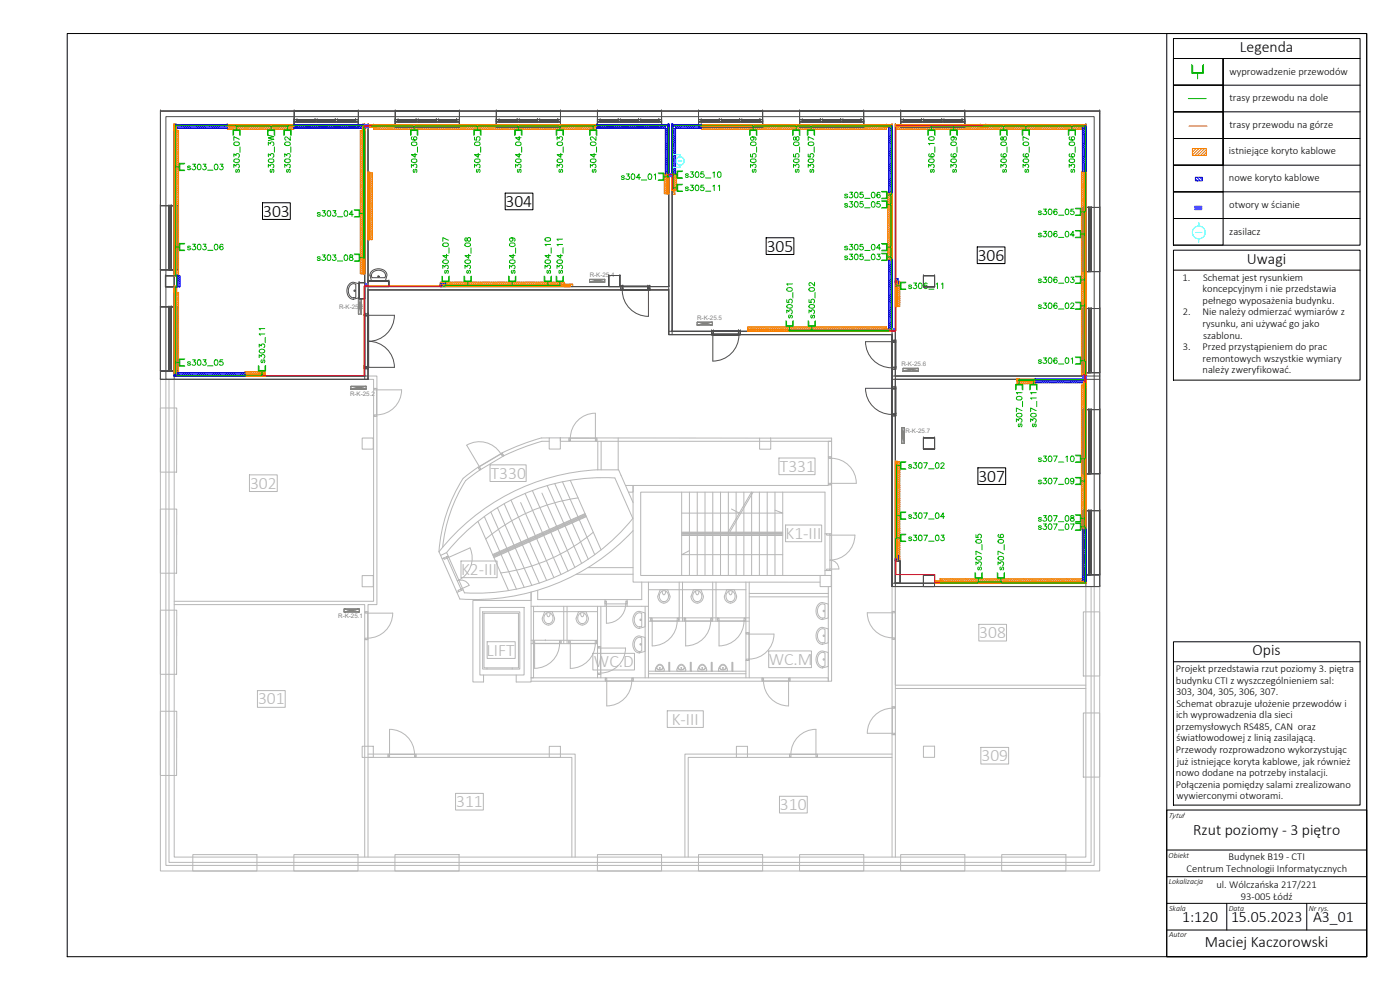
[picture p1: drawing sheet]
<svg xmlns="http://www.w3.org/2000/svg" width="420mm" height="297mm" viewBox="0 0 420 297" stroke-linecap="round" stroke-linejoin="round" font-family="sans-serif">
<defs><g id="words">
<g font-size="5.3">
<text x="79" y="65">303</text>
<text x="151.7" y="62.1">304</text>
<text x="230.1" y="75.5">305</text>
<text x="293.4" y="78.2">306</text>
<text x="293.6" y="144.5">307</text>
</g>
<g font-size="5.3" fill="#b7b7b7">
<text x="147.3" y="143.6">T330</text>
<text x="234.1" y="141.6">T331</text>
<text x="75.1" y="146.6">302</text>
<text x="235.8" y="161.7">K1-III</text>
<text x="138.4" y="172.5">K2-III</text>
<text x="293.9" y="191.5">308</text>
<text x="146" y="196.7">LIFT</text>
<text x="178.3" y="200.2">WC.D</text>
<text x="230.7" y="199.5">WC.M</text>
<text x="77.4" y="211.4">301</text>
<text x="201.6" y="217.4">K-III</text>
<text x="294.6" y="228.4">309</text>
<text x="136.9" y="242.2">311</text>
<text x="234.1" y="243.1">310</text>
</g>
<g font-size="4.9" fill="#00b300">
<text x="55.4" y="52.2">s303_03</text>
<text x="83.6" y="52.9" transform="rotate(-90 83.6 52.9)">s303_3W</text>
<text x="88.5" y="52.9" transform="rotate(-90 88.5 52.9)">s303_02</text>
<text x="145.3" y="52.9" transform="rotate(-90 145.3 52.9)">s304_05</text>
<text x="157.7" y="52.9" transform="rotate(-90 157.7 52.9)">s304_04</text>
<text x="180.3" y="52.9" transform="rotate(-90 180.3 52.9)">s304_02</text>
<text x="228.2" y="52.9" transform="rotate(-90 228.2 52.9)">s305_09</text>
<text x="241.3" y="52.9" transform="rotate(-90 241.3 52.9)">s305_08</text>
<text x="245.5" y="52.9" transform="rotate(-90 245.5 52.9)">s305_07</text>
<text x="281.9" y="52.9" transform="rotate(-90 281.9 52.9)">s306_10</text>
<text x="303.4" y="52.9" transform="rotate(-90 303.4 52.9)">s306_08</text>
<text x="310.1" y="52.9" transform="rotate(-90 310.1 52.9)">s306_07</text>
<text x="205" y="58.6">s305_11</text>
<text x="205" y="54.7">s305_10</text>
<text x="252.6" y="60.7">s305_06</text>
<text x="94.2" y="66.3">s303_04</text>
<text x="55.4" y="76.2">s303_06</text>
<text x="310.8" y="72.3">s306_04</text>
<text x="94.2" y="79.4">s303_08</text>
<text x="135.8" y="83.3" transform="rotate(-90 135.8 83.3)">s304_07</text>
<text x="142.5" y="83.3" transform="rotate(-90 142.5 83.3)">s304_08</text>
<text x="155.9" y="83.3" transform="rotate(-90 155.9 83.3)">s304_09</text>
<text x="166.5" y="83.3" transform="rotate(-90 166.5 83.3)">s304_10</text>
<text x="252.6" y="79.4">s305_03</text>
<text x="310.8" y="86.1">s306_03</text>
<text x="310.8" y="93.8">s306_02</text>
<text x="239.2" y="96.7" transform="rotate(-90 239.2 96.7)">s305_01</text>
<text x="245.9" y="96.7" transform="rotate(-90 245.9 96.7)">s305_02</text>
<text x="55.4" y="111.1">s303_05</text>
<text x="80.8" y="110.1" transform="rotate(-90 80.8 110.1)">s303_11</text>
<text x="310.8" y="110.4">s306_01</text>
<text x="308" y="129.1" transform="rotate(-90 308 129.1)">s307_01</text>
<text x="312.2" y="129.1" transform="rotate(-90 312.2 129.1)">s307_11</text>
<text x="271.6" y="141.8">s307_02</text>
<text x="271.6" y="157">s307_04</text>
<text x="271.6" y="163.7">s307_03</text>
<text x="296" y="172.2" transform="rotate(-90 296 172.2)">s307_05</text>
<text x="302.7" y="172.2" transform="rotate(-90 302.7 172.2)">s307_06</text>
</g>
<text font-size="4.9" fill="#ff7f00" x="323.8" y="52.9" transform="rotate(-90 323.8 52.9)">s306_06</text>
<g font-size="4.9" fill="#4d4d4d">
<text x="271.6" y="87.8">s306_11</text>
<text x="310.8" y="146.4">s307_09</text>
<text x="310.8" y="157.7">s307_08</text>
</g>
<g font-size="4.7">
<text x="372.1" y="15.7">Legenda</text>
<text x="374.2" y="79.1">Uwagi</text>
<text x="375.9" y="196.6">Opis</text>
<text x="358.1" y="250.6">Rzut poziomy - 3 piętro</text>
<text x="354.8" y="276.5">1:120</text>
<text x="369.4" y="276.5">15.05.2023</text>
<text x="394.1" y="276.5">A3_01</text>
<text x="361.6" y="284.2">Maciej Kaczorowski</text>
</g>
<g font-size="3.2">
<text x="369" y="22.4">wyprowadzenie przewodów</text>
<text x="369" y="30.4">trasy przewodu na dole</text>
<text x="369" y="38.4">trasy przewodu na górze</text>
<text x="368.8" y="46.3">istniejące koryto kablowe</text>
<text x="368.8" y="54.3">nowe koryto kablowe</text>
<text x="368.9" y="62.4">otwory w ścianie</text>
<text x="368.9" y="70.6">zasilacz</text>
<text x="354.9" y="84.2">1.</text>
<text x="360.9" y="87.7">koncepcyjnym i nie przedstawia</text>
<text x="361.1" y="84.2">Schemat jest rysunkiem</text>
<text x="355" y="94.6">2.</text>
<text x="360.9" y="94.6">Nie należy odmierzać wymiarów z</text>
<text x="360.9" y="91.2">pełnego wyposażenia budynku.</text>
<text x="360.9" y="98.1">rysunku, ani używać go jako</text>
<text x="361" y="101.6">szablonu.</text>
<text x="355" y="105.1">3.</text>
<text x="360.9" y="105.1">Przed przystąpieniem do prac</text>
<text x="360.9" y="108.5">remontowych wszystkie wymiary</text>
<text x="360.9" y="112">należy zweryfikować.</text>
<text x="352.9" y="201.7">Projekt przedstawia rzut poziomy 3. piętra</text>
<text x="352.9" y="205.2">budynku CTI z wyszczególnieniem sal:</text>
<text x="353" y="208.5">303, 304, 305, 306, 307.</text>
<text x="352.9" y="215.5">ich wyprowadzenia dla sieci</text>
<text x="353.1" y="212">Schemat obrazuje ułożenie przewodów i</text>
<text x="352.9" y="219">przemysłowych RS485, CAN oraz</text>
<text x="352.9" y="225.9">Przewody rozprowadzono wykorzystując</text>
<text x="353" y="222.5">światłowodowej z linią zasilającą.</text>
<text x="352.9" y="232.9">nowo dodane na potrzeby instalacji.</text>
<text x="353.2" y="229.4">już istniejące koryta kablowe, jak również</text>
<text x="352.9" y="236.4">Połączenia pomiędzy salami zrealizowano</text>
<text x="353.1" y="239.7">wywierconymi otworami.</text>
<text x="356.1" y="261.6">Centrum Technologii Informatycznych</text>
<text x="368.7" y="258.1">Budynek B19 - CTI</text>
<text x="365.1" y="266.4">ul. Wólczańska 217/221</text>
<text x="372.4" y="269.9">93-005 Łódź</text>
</g>
<g font-size="2.4">
<text x="350.7" y="245.4">Tytuł</text>
<text x="350.7" y="257.4">Obiekt</text>
<text x="350.8" y="265.4">Lokalizacja</text>
<text x="350.9" y="273.4">Skala</text>
<text x="368.8" y="273.2">Data</text>
<text x="392.8" y="273.2">Nr rys.</text>
<text x="350.9" y="281.2">Autor</text>
</g>
<g font-size="1.9" fill="#808080">
<text x="177" y="83.1">R-K-25.4</text>
<text x="101.7" y="92.6">R-K-25.3</text>
<text x="209.2" y="96">R-K-25.5</text>
<text x="270.5" y="109.7">R-K-25.6</text>
<text x="105.1" y="118.9">R-K-25.2</text>
<text x="271.7" y="130">R-K-25.7</text>
<text x="101.5" y="185.3">R-K-25.1</text>
</g>
</g></defs>
<g fill="none" stroke="#0ff" stroke-width=".3">
<path d="M201.8 46.4h2.3v.6M203.5 48.3h1.2M204.1 49.6v.6h-2.3M358.9 69.8h1.8M359.7 71.7v1M359.8 66.8v1"/>
<circle cx="204.1" cy="48.3" r="1.26"/>
<circle cx="359.8" cy="69.7" r="1.93"/>
</g>
<g fill="none" stroke="#f0f" stroke-width=".3">
<path d="M109.5 37.5h.9v.8h-.9zM109.5 37.5v.4zM109.5 37.9h.1M109.5 37.5h.9M109.5 37.6h.9M109.5 37.9h.9M109.5 38.1h.9M109.5 38.3h.9M109.5 37.8h.9M109.5 38h.9M109.5 38.2h.9M109.5 37.7h.9"/>
<path d="M109.5 37.5v.8M109.6 37.5v.8M109.7 37.5v.8M109.8 37.5v.8M109.9 37.5v.8M110 37.5v.8M110.1 37.5v.8M110.2 37.5v.8M110.3 37.5v.8M110.4 37.5v.8M110.4 37.6h.1M110.4 37.8h.1"/>
<path d="M110.4 38h.1M110.4 38.2h.1M110.4 37.5h.1M110.4 37.7h.1M110.4 37.5v.4zM110.4 37.9h.1M110.4 37.5v.8h-.9v-.8M200.7 52.2h1v.8h-1zM200.7 52.2v.4zM200.7 52.2v.3zM200.7 52.5h.1M200.7 52.6h.1"/>
<path d="M200.7 52.6h1M200.7 52.7l1 .1M200.7 52.3h1M200.7 52.5h1M200.7 52.7h1M200.7 52.2h1M200.7 53h.1M200.7 52.4h1M200.7 52.8h1M200.7 53h1M200.7 52.2v.7h1M200.8 52.2v.8"/>
<path d="M200.9 53h.1M200.9 52.2l-.1 .8M200.9 52.2v.7M201 52.2v.8M201.1 53h.1M201.1 52.2l-.1 .8M201.1 52.2v.7M201.2 52.2v.8M201.3 53h.1M201.3 52.2v.7M201.4 53h.1M201.4 52.2v.8"/>
<path d="M201.5 52.2v.8M201.5 53h.1M201.5 52.2v.7M201.6 53h.1M201.6 52.2v.8M201.7 52.2v.8M201.7 52.2v.4zM201.7 52.2v.3zM201.7 52.5h.1M201.7 52.6h.1M201.7 52.2h-1M358.6 61.9h2.1v1h-2.1z"/>
<path d="M358.6 62.2v.2M358.6 62.8v.1M358.7 62l.1 .1zM358.7 62.5l.1 .1zM359 61.9v1M359 62.2v.2M359 62.8v.1M359 62.1h.1M359 62.6h.1M359 62h.1M359 62.5h.1M359.1 61.9v1"/>
<path d="M359.1 62.2v.2M359.1 62.8v.1M359.2 62l.2 .1zM359.2 62.5l.2 .1zM359.5 61.9v1M359.5 62.2v.2M359.5 62.8v.1M359.5 62.1h.1M359.5 62.6h.1M359.5 62h.1M359.5 62.5h.1M359.6 61.9v1"/>
<path d="M359.6 62.2v.2M359.6 62.8v.1M359.8 62l.1 .1zM359.8 62.5l.1 .1zM360 61.9v1M360 62.2v.2M360 62.8v.1M360 62.1h.2M360 62.6h.2M360 62h.2M360 62.5h.2M360.2 61.9v1"/>
<path d="M360.2 62.2v.2M360.2 62.8v.1M360.3 62l.1 .1zM360.3 62.5l.1 .1zM360.6 61.9v1M360.6 62.2v.2M360.6 62.8v.1M360.6 62.1h.1M360.6 62.6h.1M360.6 62h.1M360.6 62.5h.1M109.5 85.2h.9v.8h-.9z"/>
<path d="M109.5 85.6v.4zM109.5 85.6v.3zM109.5 85.9h.1M109.5 86h.1M109.5 85.3h.9M109.5 85.6h.9M109.5 85.5h.9M109.5 85.7h.9M109.5 85.9h.9M109.5 86h.9M109.5 85.4h.9M109.5 85.8h.9"/>
<path d="M109.5 85.2v.7M109.5 85.2v.8M109.6 85.2v.8M109.7 85.2v.7M109.7 85.2v.8M109.9 85.2l-.1 .8M109.9 85.2v.7M110 85.2v.8M110.1 85.2v.7M110.1 85.2l.1 .8M110.2 85.2v.8M110.3 85.2v.7"/>
<path d="M110.3 85.2l.1 .8M110.4 85.2h.1M110.4 85.4h.1M110.4 85.6h.1M110.4 85.8h.1M110.4 85.6v.4zM110.4 85.6v.3zM110.4 85.9h.1M110.4 86h.1M110.4 85.2v.8M267.7 98.6h1v.8h-1zM267.7 99v.4z"/>
<path d="M267.7 99.4h.1M267.7 98.7h1M267.7 99h1M267.7 99.2h1M267.7 99.4h1M267.7 98.9h1M267.7 99.1h1M267.7 99.3l1 .1M267.8 98.6h.8M267.8 99.2h.8M267.8 99.4v-.8h.8v.8M267.8 98.8h.8"/>
<path d="M267.9 98.6v.8M268 98.6v.8M268.1 98.6v.8M268.2 98.6v.8M268.3 98.6v.8M268.4 98.6v.8M268.5 98.6v.8M268.6 98.6v.8M268.7 99v.4zM268.7 99.4h.1M325 112.8h.9v1h-.9zM325 113.6h.9"/>
<path d="M325 113h.9M325 113.2h.9M325 113.4h.9M325 113.7h.9M325.1 112.9h.8M325.1 113.1h.8M325.1 113.4h.8M325.1 113.7h.8M325.1 113.3h.8M325.1 113.5h.8M325.1 112.8h.1M325.1 112.9v.9"/>
<path d="M325.2 112.8h.1M325.2 112.9v.9M325.2 112.8v1M325.3 112.8h.1M325.3 112.9v.9M325.4 112.8h.1M325.4 112.9v.9M325.4 112.8v1M325.5 112.8h.4zM325.5 113.8h.4zM325.5 112.8h.3zM325.5 113.8h.3z"/>
<path d="M325.5 112.8h.1M325.5 113.8h.1M325.5 112.9v.9M325.6 112.8h.1M325.6 112.8v1M325.7 112.8v1M325.8 112.8h.1M325.8 112.9v.9M325.8 112.8v1M325.9 112.8h-.8v1"/>
</g>
<g fill="none" stroke="#00f" stroke-width=".3">
<path d="M52.8 37.5h15.4v1h-15.4zM52.8 37.5v.2v-.2h15.4v.2h-15.4h15.4v-.2zM52.8 37.5h.1M52.8 37.7h.1M52.8 38.4l.1 .1M52.8 37.9l.6 .6M53 37.5l1 1M53.5 37.5l1.1 1M54.1 37.5l1 1M54.7 37.5l1 1M55.2 37.5l1.1 1M55.8 37.5l1 1"/>
<path d="M56.3 37.5l1.1 1M56.9 37.5l1 1M57.5 37.5l1 1M58 37.5l1.1 1M58.6 37.5l1 1M59.1 37.5l1.1 1M59.7 37.5l1 1M60.3 37.5l1 1M60.8 37.5l1.1 1M61.4 37.5l1 1M62 37.5l1 1M62.5 37.5l1.1 1"/>
<path d="M63.1 37.5l1 1M63.6 37.5l1.1 1M64.2 37.5l1 1M64.7 37.5l1.1 1M65.3 37.5l1.1 1M65.9 37.5l1 1M66.4 37.5l1.1 1M67 37.5l1.1 1M67.6 37.5l.6 .6M68.1 37.5l.1 .1M68.2 37.5h.1M68.2 37.7h.1"/>
<path d="M88.2 37.5h20.8v1h-20.8zM88.2 37.5v.2h20.8v-.2v.2h-20.8v-.2h20.8zM88.2 37.7h.1M88.2 37.5h.1M88.2 38.5h.1M88.2 37.9l.6 .6M88.3 37.5l1.1 1M88.9 37.5l1 1M89.5 37.5l1 1M90 37.5l1.1 1M90.6 37.5l1 1M91.1 37.5l1.1 1"/>
<path d="M91.7 37.5l1 1M92.3 37.5l1 1M92.8 37.5l1.1 1M93.4 37.5l1 1M93.9 37.5l1.1 1M94.5 37.5l1 1M95.1 37.5l1 1M95.6 37.5l1.1 1M96.2 37.5l1 1M96.8 37.5l1 1M97.3 37.5l1.1 1M97.9 37.5l1 1"/>
<path d="M98.4 37.5l1.1 1M99 37.5l1 1M99.5 37.5l1.1 1M100.1 37.5l1.1 1M100.7 37.5l1 1M101.2 37.5l1.1 1M101.8 37.5l1 1M102.4 37.5l1 1M102.9 37.5l1.1 1M103.5 37.5l1 1M104.1 37.5l1 1M104.6 37.5l1 1"/>
<path d="M105.2 37.5l1 1M105.7 37.5l1.1 1M106.3 37.5l1 1M106.8 37.5l1.1 1M107.4 37.5l1.1 1M108 37.5l1 1M108.5 37.5l.5 .4M109 37.7h.1M109 37.5h.1M179 37.5h21.5v1h-21.5zM179 37.5v.2h21.7v-.2v.2h-21.7v-.2h21.7zM179 37.7h.1"/>
<path d="M179 37.5h.1M179 38.4l.2 .1M179 37.8l.7 .7M179.3 37.5l1 1M179.8 37.5l1 1M180.4 37.5l1 1M180.9 37.5l1.1 1M181.5 37.5l1 1M182.1 37.5l1 1M182.6 37.5l1.1 1M183.2 37.5l1 1M183.7 37.5l1.1 1"/>
<path d="M184.3 37.5l1.1 1M184.9 37.5l1 1M185.4 37.5l1.1 1M186 37.5l1 1M186.5 37.5l1.1 1M187.1 37.5l1.1 1M187.7 37.5l1 1M188.2 37.5l1.1 1M188.8 37.5l1 1M189.4 37.5l1 1M189.9 37.5l1.1 1M190.5 37.5l1 1"/>
<path d="M191.1 37.5l1 1M191.6 37.5l1 1M192.2 37.5l1 1M192.7 37.5l1.1 1M193.3 37.5l1 1M193.8 37.5l1.1 1M194.4 37.5l1.1 1M195 37.5l1 1M195.5 37.5l1.1 1M196.1 37.5l1 1M196.7 37.5l1 1M197.2 37.5l1 1"/>
<path d="M197.8 37.5l1 1M198.3 37.5l1.1 1M198.9 37.5l.8 .8M199.5 37.5l.2 .2M199.7 37.5h1v14.7h-1zM199.7 39.9l1 1.1M199.7 39.4l1 1M199.7 38.8l1 1.1M199.9 38.5l.8 .8M200.5 37.5v14.7v-14.7h.2v14.7h-.2h.2v-14.7zM200.5 37.5h.1M200.5 37.5h.2h-.2"/>
<path d="M200.5 37.5v.4v-.4M200.5 37.9h.1M200.5 38.5l.2 .2M200.5 38l.2 .2M200.6 37.5l.1 .1M200.7 37.7h.1M200.7 37.5h.1M200.7 37.5v.4h-.2h.2zM200.7 37.9h.1M201.7 37.5h8.8v1h-8.8zM201.7 37.7h1.1v14.4h-1.1zM201.7 37.5v.2v-.2h8.8v.2h-8.8h8.8v-.2z"/>
<path d="M201.7 37.5h.1M201.7 37.7h.1M201.7 37.5v14.6v-14.6h.2v14.6h-.2h.2v-14.6zM201.7 37.5h.2h-.2M201.7 37.5v.4v-.4M201.7 37.9h.1M201.7 39.7l1.1 1.1M201.7 39.2l1.1 1M201.7 38.6l1.1 1.1M201.7 37.5l.2 .2M201.9 37.5h.1M201.9 37.5v.4h-.2h.2z"/>
<path d="M201.9 37.9h.1M202.2 38.5l.6 .6M202.3 37.5l.2 .2M202.8 38.5h.1M202.8 38l.5 .5M202.8 37.5l1.1 1M203.4 37.5l1 1M203.9 37.5l1.1 1M204.5 37.5l1 1M205.1 37.5l1 1M205.6 37.5l1.1 1M206.2 37.5l1 1"/>
<path d="M206.8 37.5l1 1M207.3 37.5l1.1 1M207.9 37.5l1 1M208.4 37.5l1.1 1M209 37.5l1 1M209.6 37.5l.9 .9M210.1 37.5l.4 .3M210.5 37.5h.1M210.5 37.7h.1M266.7 38h1v19.8h-1zM266.7 39.6l1 1M266.7 39l1 1.1"/>
<path d="M266.7 38.5l1 1M266.7 38l1 1M267.3 38l.4 .4M267.5 38v19.8v-19.8h.2v19.8h-.2h.2v-19.8zM267.5 38h.1M267.7 38h.1M324.8 38h1.1v13.5h-1.1zM324.8 39.9l1.1 1.1M324.8 39.4l1.1 1M324.8 38.8l1.1 1.1M324.8 38.3l1.1 1M325.1 38l.8 .7"/>
<path d="M325.7 38v13.5v-13.5h.2v13.5h-.2h.2v-13.5zM325.7 38h.1M325.7 38l.2 .2M325.9 38h.1M199.7 51.7l.4 .5M199.7 51.2l1 1M199.7 50.6l1 1M199.7 50l1 1.1M199.7 49.5l1 1M199.7 48.9l1 1.1M199.7 48.4l1 1M199.7 47.8l1 1"/>
<path d="M199.7 47.2l1 1.1M199.7 46.7l1 1M199.7 46.1l1 1M199.7 45.6l1 1M199.7 45l1 1M199.7 44.4l1 1.1M199.7 43.9l1 1M199.7 43.3l1 1.1M199.7 42.7l1 1.1M199.7 42.2l1 1M199.7 41.6l1 1.1M199.7 41l1 1.1"/>
<path d="M199.7 40.5l1 1M200.5 52.2h.1M200.7 52.2h.1M201.7 52.1h.1M201.7 51.5l.5 .6M201.7 51l1.1 1M201.7 50.4l1.1 1M201.7 49.8l1.1 1.1M201.7 49.3l1.1 1M201.7 48.7l1.1 1.1M201.7 48.2l1.1 1M201.7 47.6l1.1 1"/>
<path d="M201.7 47l1.1 1.1M201.7 46.5l1.1 1M201.7 45.9l1.1 1.1M201.7 45.3l1.1 1.1M201.7 44.8l1.1 1M201.7 44.2l1.1 1.1M201.7 43.7l1.1 1M201.7 43.1l1.1 1M201.7 42.6l1.1 1M201.7 42l1.1 1M201.7 41.4l1.1 1.1M201.7 40.9l1.1 1"/>
<path d="M201.7 40.3l1.1 1M201.9 52.1h.1M266.7 57l.8 .8M266.7 56.4l1 1.1M266.7 55.9l1 1M266.7 55.3l1 1.1M266.7 54.7l1 1.1M266.7 54.2l1 1M266.7 53.6l1 1.1M266.7 53.1l1 1M266.7 52.5l1 1M266.7 51.9l1 1.1"/>
<path d="M266.7 51.4l1 1M266.7 50.8l1 1.1M266.7 50.3l1 1M266.7 49.7l1 1M266.7 49.1l1 1.1M266.7 48.6l1 1M266.7 48l1 1.1M266.7 47.4l1 1.1M266.7 46.9l1 1M266.7 46.3l1 1.1M266.7 45.8l1 1M266.7 45.2l1 1"/>
<path d="M266.7 44.6l1 1.1M266.7 44.1l1 1M266.7 43.5l1 1.1M266.7 43l1 1M266.7 42.4l1 1M266.7 41.8l1 1.1M266.7 41.3l1 1M266.7 40.7l1 1M266.7 40.2l1 1M267.5 57.8h.1M267.7 57.8h.1M324.8 50.6l.9 .9"/>
<path d="M324.8 50l1.1 1.1M324.8 49.5l1.1 1M324.8 48.9l1.1 1.1M324.8 48.4l1.1 1M324.8 47.8l1.1 1M324.8 47.3l1.1 1M324.8 46.7l1.1 1M324.8 46.1l1.1 1.1M324.8 45.6l1.1 1M324.8 45l1.1 1M324.8 44.4l1.1 1.1M324.8 43.9l1.1 1"/>
<path d="M324.8 43.3l1.1 1.1M324.8 42.7l1.1 1.1M324.8 42.2l1.1 1M324.8 41.6l1.1 1.1M324.8 41.1l1.1 1M324.8 40.5l1.1 1.1M325.7 51.5h.1M325.9 51.5h.1M358.8 53.2h2v1.1h-2zM358.8 53.6l.6 .7M359.2 53.2l1 1.1M360 53.2l.8 .8"/>
<path d="M266.7 78.1h1v20.8h-1zM266.7 80l1 1M266.7 79.4l1 1.1M266.7 78.9l1 1M266.7 78.3l1 1.1M267 78.1l.7 .7M267.5 78.1v20.8h.2v-20.8v20.8h-.2v-20.8h.2zM267.5 78.1h.1M267.5 78.1l.2 .1M267.7 78.1h.1M53 82.7h1v3.4h-1zM53 82.7v3.4h.2v-3.4v3.4h-.2v-3.4h.2z"/>
<path d="M53 86.1h.1M53 82.7h.1M53 85.8l.3 .3M53 85.2l.8 .9M53 84.7l1 1M53 84.1l1 1M53 83.5l1 1.1M53 83l1 1M53.2 86.1h.1M53.2 82.7h.1M53.3 82.7l.7 .7M53.9 82.7l.1 .2"/>
<path d="M132.1 85.8v.2h.4v-.2v.2h-.4v-.2h.4zM132.1 86h.1M132.1 85.8h.1M132.1 85.2l1.7 .8M132.5 86h.1M132.5 85.8h.1M133.8 85.2l-1.7 .8h1.7v-.8h-1.7v.8M266.7 98.5l.3 .4M266.7 98l.9 .9M266.7 97.4l1 1.1M266.7 96.8l1 1.1M266.7 96.3l1 1"/>
<path d="M266.7 95.7l1 1.1M266.7 95.2l1 1M266.7 94.6l1 1M266.7 94l1 1.1M266.7 93.5l1 1M266.7 92.9l1 1M266.7 92.4l1 1M266.7 91.8l1 1M266.7 91.2l1 1.1M266.7 90.7l1 1M266.7 90.1l1 1.1M266.7 89.5l1 1.1"/>
<path d="M266.7 89l1 1M266.7 88.4l1 1.1M266.7 87.8l1 1.1M266.7 87.3l1 1M266.7 86.7l1 1.1M266.7 86.2l1 1M266.7 85.6l1 1.1M266.7 85.1l1 1M266.7 84.5l1 1M266.7 83.9l1 1.1M266.7 83.4l1 1M266.7 82.8l1 1"/>
<path d="M266.7 82.2l1 1.1M266.7 81.7l1 1M266.7 81.1l1 1.1M266.7 80.6l1 1M267.5 98.9h.1M267.7 98.9h.1M268.7 83.6h.8v1.6h-.8zM268.7 84.4v.4h.2v-.4v.4h-.2v-.4h.2zM268.7 84.8h.1M268.7 84.4h.1M268.7 83.6l.8 1.6M268.9 84.8h.1"/>
<path d="M268.9 84.4h.1M269.5 83.6l-.8 1.6M52.3 112.8h21.2v-.2v.2M52.3 112.8v-.2v.2h21.2M52.3 112.6v.2v-.2h.4v.2h-.4h.4v-.2zM52.3 112.6h.1M52.3 112.8h.1M52.7 112.6h.1M52.7 112.8h.1M52.8 111.8h20.7v1h-20.7zM52.8 112.5l.3 .3M52.8 112l.9 .8"/>
<path d="M53.2 111.8l1 1M53.7 111.8l1.1 1M54.3 111.8l1.1 1M54.9 111.8l1 1M55.4 111.8l1.1 1M56 111.8l1 1M56.5 111.8l1.1 1M57.1 111.8l1 1M57.7 111.8l1 1M58.2 111.8l1.1 1M58.8 111.8l1 1M59.4 111.8l1 1"/>
<path d="M59.9 111.8l1.1 1M60.5 111.8l1 1M61 111.8l1.1 1M61.6 111.8l1 1M62.2 111.8l1 1M62.7 111.8l1.1 1M63.3 111.8l1 1M63.8 111.8l1.1 1M64.4 111.8l1 1M65 111.8l1 1M65.5 111.8l1.1 1M66.1 111.8l1 1"/>
<path d="M66.7 111.8l1 1M67.2 111.8l1 1M67.8 111.8l1 1M68.3 111.8l1.1 1M68.9 111.8l1 1M69.4 111.8l1.1 1M70 111.8l1.1 1M70.6 111.8l1 1M71.1 111.8l1.1 1M71.7 111.8l1 1M72.3 111.8l1 1M72.8 111.8l.7 .7"/>
<path d="M73.4 111.8l.1 .1M73.5 112.6h-21.2h21.2M73.5 112.6h.1M73.5 112.8h.1M310.7 113.8h14.7v1.1h-14.7zM310.7 113.8h14.7v.2h-14.7v-.2v.2h14.7v-.2zM310.7 113.8h.1M310.7 114h.1M310.7 114.5l.4 .4M310.7 113.9l.9 1M311.2 113.8l1 1.1M311.7 113.8l1.1 1.1"/>
<path d="M312.3 113.8l1 1.1M312.8 113.8l1.1 1.1M313.4 113.8l1 1.1M314 113.8l1 1.1M314.5 113.8l1.1 1.1M315.1 113.8l1 1.1M315.6 113.8l1.1 1.1M316.2 113.8l1 1.1M316.8 113.8l1 1.1M317.3 113.8l1.1 1.1M317.9 113.8l1 1.1M318.5 113.8l1 1.1"/>
<path d="M319 113.8l1 1.1M319.6 113.8l1 1.1M320.1 113.8l1.1 1.1M320.7 113.8l1 1.1M321.2 113.8l1.1 1.1M321.8 113.8l1.1 1.1M322.4 113.8l1 1.1M322.9 113.8l1.1 1.1M323.5 113.8l1 1.1M324.1 113.8l1 1.1M324.6 113.8l.8 .8M325.2 113.8l.2 .2"/>
<path d="M325.4 113.8h.1M325.4 114h.1M324.8 158.7h1.1v15.8h-1.1zM324.8 159.5l1.1 1M324.8 158.9l1.1 1.1M325.2 158.7l.7 .7M325.7 158.7v15.8v-15.8h.2v15.8h-.2h.2v-15.8zM325.7 158.7h.1M325.8 158.7l.1 .2M325.9 158.7h.1M268.7 167.9v.4h.2v-.4v.4h-.2v-.4h.2zM268.7 168.3h.1"/>
<path d="M268.7 167.9h.1M268.7 166.7l.8 1.6M268.9 168.3h.1M268.9 167.9h.1M269.5 166.7l-.8 1.6h.8v-1.6h-.8v1.6M324.8 174.1l.4 .4M324.8 173.5l1 1M324.8 173l1.1 1M324.8 172.4l1.1 1M324.8 171.8l1.1 1.1M324.8 171.3l1.1 1M324.8 170.7l1.1 1.1"/>
<path d="M324.8 170.2l1.1 1M324.8 169.6l1.1 1.1M324.8 169l1.1 1.1M324.8 168.5l1.1 1M324.8 167.9l1.1 1.1M324.8 167.4l1.1 1M324.8 166.8l1.1 1M324.8 166.2l1.1 1.1M324.8 165.7l1.1 1M324.8 165.1l1.1 1M324.8 164.6l1.1 1M324.8 164l1.1 1"/>
<path d="M324.8 163.4l1.1 1.1M324.8 162.9l1.1 1M324.8 162.3l1.1 1.1M324.8 161.7l1.1 1.1M324.8 161.2l1.1 1M324.8 160.6l1.1 1.1M324.8 160.1l1.1 1M325.7 174.5h.1M325.9 174.5h.1"/>
</g>
<g fill="none" stroke="#ff7f00" stroke-width=".3">
<path d="M52.3 39.2h1.3v43.5h-1.3zM52.3 37.5v45.2v-45.2h.5v45.2h-.5h.5v-45.2zM52.3 37.5h.1M52.3 37.5v1.7v-1.7h.5v1.7h-.5h.5v-1.7zM52.3 39.2h.1M52.3 37.5l.7 2.5M52.7 39.2l-.4 .4M52.8 37.5h.1M52.8 39.2h.1M53 37.5l-.7 2.5h.7v-2.5h-.7v2.5M53.3 39.2l-1 1M53.6 39.4l-1.3 1.3"/>
<path d="M53.6 40l-1.3 1.3M68.2 37.5h20v1.3h-20zM68.2 37.5v.5v-.5h20v.5h-20h20v-.5zM68.2 37.5h.1M68.2 38h.1M68.5 37.5l-.3 .2M69 37.5l-.8 .8M69.6 37.5l-1.4 1.3M70.1 37.5l-1.3 1.3M70.7 37.5l-1.3 1.3M71.2 37.5l-1.3 1.3M71.8 37.5l-1.3 1.3"/>
<path d="M72.4 37.5l-1.4 1.3M72.9 37.5l-1.3 1.3M73.5 37.5l-1.3 1.3M74.1 37.5l-1.4 1.3M74.6 37.5l-1.3 1.3M75.2 37.5l-1.3 1.3M75.7 37.5l-1.3 1.3M76.3 37.5l-1.3 1.3M76.9 37.5l-1.4 1.3M77.4 37.5l-1.3 1.3M78 37.5l-1.4 1.3M78.5 37.5l-1.3 1.3"/>
<path d="M79.1 37.5l-1.3 1.3M79.7 37.5l-1.4 1.3M80.2 37.5l-1.3 1.3M80.8 37.5l-1.3 1.3M81.3 37.5l-1.3 1.3M81.9 37.5l-1.3 1.3M82.5 37.5l-1.4 1.3M83 37.5l-1.3 1.3M83.6 37.5l-1.3 1.3M84.2 37.5l-1.4 1.3M84.7 37.5l-1.3 1.3M85.3 37.5l-1.4 1.3"/>
<path d="M85.8 37.5l-1.3 1.3M86.4 37.5l-1.3 1.3M87 37.5l-1.4 1.3M87.5 37.5l-1.3 1.3M88.1 37.5l-1.3 1.3M88.2 37.5h.1M88.2 38h.1M88.2 37.9l-.9 .9M88.2 38.5l-.3 .3M108.1 39.2h1.4v43h-1.4zM108.3 39.2l-.2 .1M108.7 37.5l.8 2.5"/>
<path d="M108.9 39.2l-.8 .7M109 37.5v44.7v-44.7h.5v44.7h-.5h.5v-44.7zM109 37.5h.1M109 37.5v1.7h.5v-1.7v1.7h-.5v-1.7h.5zM109 39.2h.1M109.4 39.2l-1.3 1.3M109.5 37.5l-.8 2.5h.8v-2.5h-.8v2.5M109.5 37.5h.1M109.5 39.2h.1M109.5 39.7l-1.4 1.3M110.4 37.5l2.6 .7v-.7h-2.6v.7h2.6M110.4 37.5v.5v-.5h68.6v.5h-68.6h68.6v-.5z"/>
<path d="M110.4 37.5h.1M110.4 38h.1M110.4 37.5v.5h1.7v-.5v.5h-1.7v-.5h1.7zM112.1 37.5h66.9v1.3h-66.9zM112.1 38h.1M112.1 37.5h.1M112.2 37.5l-.1 .1M112.8 37.5l-.7 .6M113 37.5l-2.6 .7M113.3 37.5l-1.2 1.2M113.9 37.5l-1.3 1.3M114.5 37.5l-1.4 1.3"/>
<path d="M115 37.5l-1.3 1.3M115.6 37.5l-1.3 1.3M116.1 37.5l-1.3 1.3M116.7 37.5l-1.3 1.3M117.3 37.5l-1.4 1.3M117.8 37.5l-1.3 1.3M118.4 37.5l-1.3 1.3M119 37.5l-1.4 1.3M119.5 37.5l-1.3 1.3M120.1 37.5l-1.4 1.3M120.6 37.5l-1.3 1.3M121.2 37.5l-1.3 1.3"/>
<path d="M121.8 37.5l-1.4 1.3M122.3 37.5l-1.3 1.3M122.9 37.5l-1.3 1.3M123.4 37.5l-1.3 1.3M124 37.5l-1.3 1.3M124.6 37.5l-1.4 1.3M125.1 37.5l-1.3 1.3M125.7 37.5l-1.3 1.3M126.3 37.5l-1.4 1.3M126.8 37.5l-1.3 1.3M127.4 37.5l-1.4 1.3M127.9 37.5l-1.3 1.3"/>
<path d="M128.5 37.5l-1.3 1.3M129.1 37.5l-1.4 1.3M129.6 37.5l-1.3 1.3M130.2 37.5l-1.4 1.3M130.7 37.5l-1.3 1.3M131.3 37.5l-1.3 1.3M131.9 37.5l-1.4 1.3M132.4 37.5l-1.3 1.3M133 37.5l-1.3 1.3M133.5 37.5l-1.3 1.3M134.1 37.5l-1.3 1.3M134.7 37.5l-1.4 1.3"/>
<path d="M135.2 37.5l-1.3 1.3M135.8 37.5l-1.3 1.3M136.4 37.5l-1.4 1.3M136.9 37.5l-1.3 1.3M137.5 37.5l-1.4 1.3M138 37.5l-1.3 1.3M138.6 37.5l-1.3 1.3M139.2 37.5l-1.4 1.3M139.7 37.5l-1.3 1.3M140.3 37.5l-1.3 1.3M140.8 37.5l-1.3 1.3M141.4 37.5l-1.3 1.3"/>
<path d="M142 37.5l-1.4 1.3M142.5 37.5l-1.3 1.3M143.1 37.5l-1.3 1.3M143.7 37.5l-1.4 1.3M144.2 37.5l-1.3 1.3M144.8 37.5l-1.4 1.3M145.3 37.5l-1.3 1.3M145.9 37.5l-1.3 1.3M146.5 37.5l-1.4 1.3M147 37.5l-1.3 1.3M147.6 37.5l-1.4 1.3M148.1 37.5l-1.3 1.3"/>
<path d="M148.7 37.5l-1.3 1.3M149.3 37.5l-1.4 1.3M149.8 37.5l-1.3 1.3M150.4 37.5l-1.3 1.3M150.9 37.5l-1.3 1.3M151.5 37.5l-1.3 1.3M152.1 37.5l-1.4 1.3M152.6 37.5l-1.3 1.3M153.2 37.5l-1.4 1.3M153.8 37.5l-1.4 1.3M154.3 37.5l-1.3 1.3M154.9 37.5l-1.4 1.3"/>
<path d="M155.4 37.5l-1.3 1.3M156 37.5l-1.3 1.3M156.6 37.5l-1.4 1.3M157.1 37.5l-1.3 1.3M157.7 37.5l-1.3 1.3M158.2 37.5l-1.3 1.3M158.8 37.5l-1.3 1.3M159.4 37.5l-1.4 1.3M159.9 37.5l-1.3 1.3M160.5 37.5l-1.3 1.3M161.1 37.5l-1.4 1.3M161.6 37.5l-1.3 1.3"/>
<path d="M162.2 37.5l-1.4 1.3M162.7 37.5l-1.3 1.3M163.3 37.5l-1.3 1.3M163.9 37.5l-1.4 1.3M164.4 37.5l-1.3 1.3M165 37.5l-1.4 1.3M165.5 37.5l-1.3 1.3M166.1 37.5l-1.3 1.3M166.7 37.5l-1.4 1.3M167.2 37.5l-1.3 1.3M167.8 37.5l-1.3 1.3M168.3 37.5l-1.3 1.3"/>
<path d="M168.9 37.5l-1.3 1.3M169.5 37.5l-1.4 1.3M170 37.5l-1.3 1.3M170.6 37.5l-1.4 1.3M171.2 37.5l-1.4 1.3M171.7 37.5l-1.3 1.3M172.3 37.5l-1.4 1.3M172.8 37.5l-1.3 1.3M173.4 37.5l-1.3 1.3M174 37.5l-1.4 1.3M174.5 37.5l-1.3 1.3M175.1 37.5l-1.3 1.3"/>
<path d="M175.6 37.5l-1.3 1.3M176.2 37.5l-1.3 1.3M176.8 37.5l-1.4 1.3M177.3 37.5l-1.3 1.3M177.9 37.5l-1.3 1.3M178.5 37.5l-1.4 1.3M179 37.5l-1.3 1.3M179 37.5h.1M179 38h.1M179 38l-.8 .8M210.5 37.5h55.5v1.3h-55.5zM210.5 37.5v.5v-.5h57.2v.5h-57.2h57.2v-.5z"/>
<path d="M210.5 37.5h.1M210.5 38h.1M211 37.5l-.5 .5M211.6 37.5l-1.1 1.1M212.1 37.5l-1.3 1.3M212.7 37.5l-1.4 1.3M213.3 37.5l-1.4 1.3M213.8 37.5l-1.3 1.3M214.4 37.5l-1.4 1.3M214.9 37.5l-1.3 1.3M215.5 37.5l-1.3 1.3M216 37.5l-1.3 1.3"/>
<path d="M216.6 37.5l-1.3 1.3M217.2 37.5l-1.4 1.3M217.7 37.5l-1.3 1.3M218.3 37.5l-1.3 1.3M218.9 37.5l-1.4 1.3M219.4 37.5l-1.3 1.3M220 37.5l-1.3 1.3M220.5 37.5l-1.3 1.3M221.1 37.5l-1.3 1.3M221.7 37.5l-1.4 1.3M222.2 37.5l-1.3 1.3M222.8 37.5l-1.4 1.3"/>
<path d="M223.4 37.5l-1.4 1.3M223.9 37.5l-1.3 1.3M224.5 37.5l-1.4 1.3M225 37.5l-1.3 1.3M225.6 37.5l-1.3 1.3M226.1 37.5l-1.3 1.3M226.7 37.5l-1.3 1.3M227.3 37.5l-1.3 1.3M227.8 37.5l-1.3 1.3M228.4 37.5l-1.3 1.3M229 37.5l-1.4 1.3M229.5 37.5l-1.3 1.3"/>
<path d="M230.1 37.5l-1.4 1.3M230.7 37.5l-1.4 1.3M231.2 37.5l-1.3 1.3M231.8 37.5l-1.4 1.3M232.3 37.5l-1.3 1.3M232.9 37.5l-1.3 1.3M233.4 37.5l-1.3 1.3M234 37.5l-1.3 1.3M234.6 37.5l-1.4 1.3M235.1 37.5l-1.3 1.3M235.7 37.5l-1.3 1.3M236.3 37.5l-1.4 1.3"/>
<path d="M236.8 37.5l-1.3 1.3M237.4 37.5l-1.3 1.3M237.9 37.5l-1.3 1.3M238.5 37.5l-1.3 1.3M239.1 37.5l-1.4 1.3M239.6 37.5l-1.3 1.3M240.2 37.5l-1.4 1.3M240.7 37.5l-1.3 1.3M241.3 37.5l-1.3 1.3M241.9 37.5l-1.4 1.3M242.4 37.5l-1.3 1.3M243 37.5l-1.3 1.3"/>
<path d="M243.5 37.5l-1.3 1.3M244.1 37.5l-1.3 1.3M244.7 37.5l-1.3 1.3M245.2 37.5l-1.3 1.3M245.8 37.5l-1.3 1.3M246.4 37.5l-1.4 1.3M246.9 37.5l-1.3 1.3M247.5 37.5l-1.4 1.3M248.1 37.5l-1.4 1.3M248.6 37.5l-1.3 1.3M249.2 37.5l-1.4 1.3M249.7 37.5l-1.3 1.3"/>
<path d="M250.3 37.5l-1.3 1.3M250.8 37.5l-1.3 1.3M251.4 37.5l-1.3 1.3M252 37.5l-1.4 1.3M252.5 37.5l-1.3 1.3M253.1 37.5l-1.3 1.3M253.7 37.5l-1.4 1.3M254.2 37.5l-1.3 1.3M254.8 37.5l-1.4 1.3M255.3 37.5l-1.3 1.3M255.9 37.5l-1.3 1.3M256.5 37.5l-1.4 1.3"/>
<path d="M257 37.5l-1.3 1.3M257.6 37.5l-1.4 1.3M258.1 37.5l-1.3 1.3M258.7 37.5l-1.3 1.3M259.3 37.5l-1.4 1.3M259.8 37.5l-1.3 1.3M260.4 37.5l-1.3 1.3M260.9 37.5l-1.3 1.3M261.5 37.5l-1.3 1.3M262.1 37.5l-1.3 1.3M262.6 37.5l-1.3 1.3M263.2 37.5l-1.3 1.3"/>
<path d="M263.8 37.5l-1.4 1.3M264.3 37.5l-1.3 1.3M264.9 37.5l-1.4 1.3M265.2 37.5l2.5 .7v-.7h-2.5v.7h2.5M265.5 37.5l-1.4 1.3M266 37.5l-1.3 1.3M266 37.5v.5h1.7v-.5v.5h-1.7v-.5h1.7zM266 38h.1M266 37.5h.1M266 38l-.8 .8M266 38.6l-.2 .2M267.7 37.5h.1"/>
<path d="M267.7 38h.1M267.7 37.5l-2.5 .7M268.7 37.5h57.2v1.3h-57.2zM268.7 37.5v.5v-.5h57.2v.5h-57.2h57.2v-.5zM268.7 37.5h.1M268.7 38h.1M268.8 37.5l-.1 .1M269.4 37.5l-.7 .6M269.9 37.5l-1.2 1.2M270.5 37.5l-1.3 1.3M271.1 37.5l-1.4 1.3M271.6 37.5l-1.3 1.3"/>
<path d="M272.2 37.5l-1.4 1.3M272.7 37.5l-1.3 1.3M273.3 37.5l-1.3 1.3M273.9 37.5l-1.4 1.3M274.4 37.5l-1.3 1.3M275 37.5l-1.4 1.3M275.5 37.5l-1.3 1.3M276.1 37.5l-1.3 1.3M276.7 37.5l-1.4 1.3M277.2 37.5l-1.3 1.3M277.8 37.5l-1.3 1.3M278.3 37.5l-1.3 1.3"/>
<path d="M278.9 37.5l-1.3 1.3M279.5 37.5l-1.3 1.3M280 37.5l-1.3 1.3M280.6 37.5l-1.3 1.3M281.2 37.5l-1.4 1.3M281.7 37.5l-1.3 1.3M282.3 37.5l-1.4 1.3M282.9 37.5l-1.4 1.3M283.4 37.5l-1.3 1.3M284 37.5l-1.4 1.3M284.5 37.5l-1.3 1.3M285.1 37.5l-1.3 1.3"/>
<path d="M285.6 37.5l-1.3 1.3M286.2 37.5l-1.3 1.3M286.8 37.5l-1.4 1.3M287.3 37.5l-1.3 1.3M287.9 37.5l-1.3 1.3M288.5 37.5l-1.4 1.3M289 37.5l-1.3 1.3M289.6 37.5l-1.4 1.3M290.1 37.5l-1.3 1.3M290.7 37.5l-1.3 1.3M291.3 37.5l-1.4 1.3M291.8 37.5l-1.3 1.3"/>
<path d="M292.4 37.5l-1.4 1.3M292.9 37.5l-1.3 1.3M293.5 37.5l-1.3 1.3M294.1 37.5l-1.4 1.3M294.2 37.5l2.5 .7v-.7h-2.5v.7h2.5M294.2 37.5v.5h1.7v-.5v.5h-1.7v-.5h1.7zM294.2 38h.1M294.2 37.5h.1M294.6 37.5l-1.3 1.3M295.2 37.5l-1.3 1.3M295.7 37.5l-1.3 1.3M295.9 38h.1"/>
<path d="M295.9 37.5h.1M296.3 37.5l-1.3 1.3M296.7 37.5l-2.5 .7M296.9 37.5l-1.4 1.3M297.4 37.5l-1.3 1.3M298 37.5l-1.3 1.3M298.6 37.5l-1.4 1.3M299.1 37.5l-1.3 1.3M299.7 37.5l-1.4 1.3M300.2 37.5l-1.3 1.3M300.8 37.5l-1.3 1.3M301.4 37.5l-1.4 1.3"/>
<path d="M301.9 37.5l-1.3 1.3M302.5 37.5l-1.3 1.3M303 37.5l-1.3 1.3M303.6 37.5l-1.3 1.3M304.2 37.5l-1.4 1.3M304.7 37.5l-1.3 1.3M305.3 37.5l-1.3 1.3M305.9 37.5l-1.4 1.3M306.4 37.5l-1.3 1.3M307 37.5l-1.4 1.3M307.5 37.5l-1.3 1.3M308.1 37.5l-1.3 1.3"/>
<path d="M308.7 37.5l-1.4 1.3M309.2 37.5l-1.3 1.3M309.8 37.5l-1.4 1.3M310.3 37.5l-1.3 1.3M310.9 37.5l-1.3 1.3M311.5 37.5l-1.4 1.3M312 37.5l-1.3 1.3M312.6 37.5l-1.3 1.3M313.1 37.5l-1.3 1.3M313.7 37.5l-1.3 1.3M314.3 37.5l-1.4 1.3M314.8 37.5l-1.3 1.3"/>
<path d="M315.4 37.5l-1.3 1.3M316 37.5l-1.4 1.3M316.5 37.5l-1.3 1.3M317.1 37.5l-1.4 1.3M317.6 37.5l-1.3 1.3M318.2 37.5l-1.3 1.3M318.8 37.5l-1.4 1.3M319.3 37.5l-1.3 1.3M319.9 37.5l-1.3 1.3M320.4 37.5l-1.3 1.3M321 37.5l-1.3 1.3M321.6 37.5l-1.4 1.3"/>
<path d="M322.1 37.5l-1.3 1.3M322.7 37.5l-1.3 1.3M323.3 37.5l-1.4 1.3M323.8 37.5l-1.3 1.3M324.4 37.5l-1.4 1.3M324.9 37.5l-1.3 1.3M325.5 37.5l-1.3 1.3M325.9 37.5h.1M325.9 38h.1M325.9 38.2l-.6 .6M325.9 37.7l-1.2 1.1M325.9 38.8h-.1"/>
<path d="M53.6 40.5l-1.3 1.4M53.6 41.1l-1.3 1.3M53.6 41.6l-1.3 1.4M53.6 42.2l-1.3 1.3M53.6 42.8l-1.3 1.3M53.6 43.3l-1.3 1.4M53.6 43.9l-1.3 1.3M53.6 44.5l-1.3 1.3M53.6 45l-1.3 1.3M53.6 45.6l-1.3 1.3M53.6 46.1l-1.3 1.4M53.6 46.7l-1.3 1.3"/>
<path d="M53.6 47.3l-1.3 1.3M53.6 47.8l-1.3 1.4M53.6 48.4l-1.3 1.3M53.6 48.9l-1.3 1.4M53.6 49.5l-1.3 1.3M53.6 50.1l-1.3 1.3M53.6 50.6l-1.3 1.4M53.6 51.2l-1.3 1.3M53.6 51.7l-1.3 1.4M53.6 52.3l-1.3 1.3M53.6 52.9l-1.3 1.3M53.6 53.4l-1.3 1.4"/>
<path d="M53.6 54l-1.3 1.3M53.6 54.6l-1.3 1.3M53.6 55.1l-1.3 1.3M53.6 55.7l-1.3 1.3M53.6 56.2l-1.3 1.4M53.6 56.8l-1.3 1.3M53.6 57.4l-1.3 1.3M53.6 57.9l-1.3 1.4M53.6 58.5l-1.3 1.3M53.6 59l-1.3 1.4M53.6 59.6l-1.3 1.3M109.5 40.2l-1.4 1.4"/>
<path d="M109.5 40.8l-1.4 1.3M109.5 41.4l-1.4 1.3M109.5 41.9l-1.4 1.4M109.5 42.5l-1.4 1.3M109.5 43.1l-1.4 1.3M109.5 43.6l-1.4 1.3M109.5 44.2l-1.4 1.3M109.5 44.8l-1.4 1.3M109.5 45.3l-1.4 1.3M109.5 45.9l-1.4 1.3M109.5 46.4l-1.4 1.4M109.5 47l-1.4 1.3"/>
<path d="M109.5 47.5l-1.4 1.4M109.5 48.1l-1.4 1.4M109.5 48.7l-1.4 1.3M109.5 49.2l-1.4 1.4M109.5 49.8l-1.4 1.3M109.5 50.4l-1.4 1.3M109.5 50.9l-1.4 1.3M109.5 51.5l-1.4 1.3M109.5 52l-1.4 1.4M109.5 52.6l-1.4 1.3M109.5 53.2l-1.4 1.3M109.5 53.7l-1.4 1.4"/>
<path d="M109.5 54.3l-1.4 1.3M109.5 54.8l-1.4 1.4M109.5 55.4l-1.4 1.3M109.5 56l-1.4 1.3M109.5 56.5l-1.4 1.4M109.5 57.1l-1.4 1.3M109.5 57.6l-1.4 1.4M109.5 58.2l-1.4 1.3M109.5 58.8l-1.4 1.3M109.5 59.3l-1.4 1.4M109.5 59.9l-1.4 1.3M110.4 51.8h1.4v20.1h-1.4z"/>
<path d="M110.4 51.8v20.1v-20.1h.6v20.1h-.6h.6v-20.1zM110.4 51.8h.1M110.8 51.8l-.4 .4M111 51.8h.1M111.4 51.8l-1 .9M111.8 52l-1.4 1.3M111.8 52.5l-1.4 1.4M111.8 53.1l-1.4 1.3M111.8 53.6l-1.4 1.4M111.8 54.2l-1.4 1.3M111.8 54.8l-1.4 1.3M111.8 55.3l-1.4 1.3"/>
<path d="M111.8 55.9l-1.4 1.3M111.8 56.4l-1.4 1.4M111.8 57l-1.4 1.3M111.8 57.6l-1.4 1.3M111.8 58.1l-1.4 1.4M111.8 58.7l-1.4 1.3M111.8 59.3l-1.4 1.3M111.8 59.8l-1.4 1.3M199.4 52.2h1.3v6h-1.3zM199.7 52.2l-.3 .3M199.9 51.3l.8 1.7M200.2 52.2v6h.5v-6v6h-.5v-6h.5z"/>
<path d="M200.2 58.2h.1M200.2 52.2h.1M200.3 52.2l-.9 .9M200.5 52.2v.4h.2v-.4v.4h-.2v-.4h.2zM200.5 52.6h.1M200.5 52.2h.1M200.7 51.3h-.8v1.7h.8v-1.7l-.8 1.7M200.7 58.2h.1M200.7 52.2h.1M200.7 52.6h.1M200.7 52.3l-1.3 1.3M200.7 52.8l-1.3 1.4"/>
<path d="M200.7 53.4l-1.3 1.3M200.7 54l-1.3 1.3M200.7 54.5l-1.3 1.3M200.7 55.1l-1.3 1.3M200.7 55.7l-1.3 1.3M200.7 56.2l-1.3 1.3M200.7 56.8l-1.3 1.3M200.7 57.3l-.8 .9M200.7 57.9l-.3 .3M201.7 52.1h1.4v5h-1.4zM201.7 52.1v5v-5h.5v5h-.5h.5v-5zM201.7 52.1h.1"/>
<path d="M201.7 57.1h.1M201.7 56.6v.5h.2v-.5v.5h-.2v-.5h.2zM201.7 56.6h.1M201.7 56.6l.8 1.7M201.9 57.1h.1M201.9 56.6h.1M202 52.1l-.3 .3M202.2 52.1h.1M202.2 57.1h.1M202.5 56.6l-.8 1.7v-1.7h.8v1.7h-.8M202.6 52.1l-.9 .9M203.1 52.2l-1.4 1.3"/>
<path d="M203.1 52.8l-1.4 1.3M203.1 53.3l-1.4 1.3M203.1 53.9l-1.4 1.3M203.1 54.4l-1.4 1.4M203.1 55l-1.4 1.3M203.1 55.5l-1.4 1.4M203.1 56.1l-1 1M203.1 56.7l-.5 .4M266.4 57.8h1.3v20.3h-1.3zM267 57.8l-.6 .6M267.2 57.8v20.3h.5v-20.3v20.3h-.5v-20.3h.5zM267.2 57.8h.1"/>
<path d="M267.6 57.8l-1.2 1.2M267.7 57.8h.1M267.7 58.2l-1.3 1.4M267.7 58.8l-1.3 1.3M267.7 59.4l-1.3 1.3M267.7 59.9l-1.3 1.4M324.5 51.5h1.4v61.3h-1.4zM325.4 51.5v61.3h.5v-61.3v61.3h-.5v-61.3h.5zM325.9 51.5h.1M325.9 51.7l-1.4 1.3M325.9 52.3l-1.4 1.3M325.9 52.8l-1.4 1.4"/>
<path d="M325.9 53.4l-1.4 1.3M325.9 54l-1.4 1.3M325.9 54.5l-1.4 1.3M325.9 55.1l-1.4 1.3M325.9 55.6l-1.4 1.4M325.9 56.2l-1.4 1.3M325.9 56.8l-1.4 1.3M325.9 57.3l-1.4 1.4M325.9 57.9l-1.4 1.3M325.9 58.4l-1.4 1.4M325.9 59l-1.4 1.3M325.9 59.6l-1.4 1.3"/>
<path d="M357.9 44.6h4.2v2.1h-4.2zM358.1 44.6l-.2 .2M358.9 44.6l-1 1.1M359.8 44.6l-1.9 1.9M360.7 44.6l-2.1 2.1M361.5 44.6l-2.1 2.1M362.1 44.9l-1.8 1.8M362.1 45.7l-1 1M362.1 46.6l-.1 .1M53.6 60.2l-1.3 1.3M53.6 60.7l-1.3 1.4M53.6 61.3l-1.3 1.3"/>
<path d="M53.6 61.9l-1.3 1.3M53.6 62.4l-1.3 1.3M53.6 63l-1.3 1.3M53.6 63.5l-1.3 1.4M53.6 64.1l-1.3 1.3M53.6 64.7l-1.3 1.3M53.6 65.2l-1.3 1.4M53.6 65.8l-1.3 1.3M53.6 66.3l-1.3 1.4M53.6 66.9l-1.3 1.3M53.6 67.5l-1.3 1.3M53.6 68l-1.3 1.3"/>
<path d="M53.6 68.6l-1.3 1.3M53.6 69.1l-1.3 1.4M53.6 69.7l-1.3 1.3M53.6 70.3l-1.3 1.3M53.6 70.8l-1.3 1.4M53.6 71.4l-1.3 1.3M53.6 72l-1.3 1.3M53.6 72.5l-1.3 1.4M53.6 73.1l-1.3 1.3M53.6 73.6l-1.3 1.4M53.6 74.2l-1.3 1.3M53.6 74.8l-1.3 1.3"/>
<path d="M53.6 75.3l-1.3 1.4M53.6 75.9l-1.3 1.3M53.6 76.4l-1.3 1.4M53.6 77l-1.3 1.3M53.6 77.6l-1.3 1.3M53.6 78.1l-1.3 1.4M53.6 78.7l-1.3 1.3M53.6 79.3l-1.3 1.3M53.6 79.8l-1.3 1.3M109.5 60.5l-1.4 1.3M109.5 61l-1.4 1.4M109.5 61.6l-1.4 1.3"/>
<path d="M109.5 62.2l-1.4 1.3M109.5 62.7l-1.4 1.3M109.5 63.3l-1.4 1.3M109.5 63.8l-1.4 1.4M109.5 64.4l-1.4 1.3M109.5 64.9l-1.4 1.4M109.5 65.5l-1.4 1.4M109.5 66.1l-1.4 1.3M109.5 66.6l-1.4 1.4M109.5 67.2l-1.4 1.3M109.5 67.8l-1.4 1.3M109.5 68.3l-1.4 1.3"/>
<path d="M109.5 68.9l-1.4 1.3M109.5 69.4l-1.4 1.4M109.5 70l-1.4 1.3M109.5 70.6l-1.4 1.3M109.5 71.1l-1.4 1.4M109.5 71.7l-1.4 1.3M109.5 72.2l-1.4 1.4M109.5 72.8l-1.4 1.3M109.5 73.4l-1.4 1.3M109.5 73.9l-1.4 1.4M109.5 74.5l-1.4 1.3M109.5 75l-1.4 1.4"/>
<path d="M109.5 75.6l-1.4 1.3M109.5 76.2l-1.4 1.3M109.5 76.7l-1.4 1.4M109.5 77.3l-1.4 1.3M109.5 77.9l-1.4 1.3M109.5 78.4l-1.4 1.4M109.5 79l-1.4 1.3M109.5 79.6l-1.4 1.3M110.4 71.9h.1M111 71.9h.1M111.8 60.4l-1.4 1.3M111.8 60.9l-1.4 1.4"/>
<path d="M111.8 61.5l-1.4 1.3M111.8 62l-1.4 1.4M111.8 62.6l-1.4 1.4M111.8 63.2l-1.4 1.3M111.8 63.7l-1.4 1.4M111.8 64.3l-1.4 1.3M111.8 64.9l-1.4 1.3M111.8 65.4l-1.4 1.3M111.8 66l-1.4 1.3M111.8 66.6l-1.4 1.3M111.8 67.1l-1.4 1.3M111.8 67.7l-1.4 1.3"/>
<path d="M111.8 68.2l-1.4 1.4M111.8 68.8l-1.4 1.3M111.8 69.3l-1.4 1.4M111.8 69.9l-1.4 1.4M111.8 70.5l-1.4 1.3M111.8 71l-.9 .9M111.8 71.6l-.3 .3M267.2 78.1h.1M267.7 78.1h.1M267.7 60.5l-1.3 1.3M267.7 61.1l-1.3 1.3M267.7 61.6l-1.3 1.3"/>
<path d="M267.7 62.2l-1.3 1.3M267.7 62.7l-1.3 1.4M267.7 63.3l-1.3 1.3M267.7 63.8l-1.3 1.4M267.7 64.4l-1.3 1.4M267.7 65l-1.3 1.3M267.7 65.5l-1.3 1.4M267.7 66.1l-1.3 1.3M267.7 66.7l-1.3 1.3M267.7 67.2l-1.3 1.3M267.7 67.8l-1.3 1.3M267.7 68.3l-1.3 1.4"/>
<path d="M267.7 68.9l-1.3 1.3M267.7 69.5l-1.3 1.3M267.7 70l-1.3 1.4M267.7 70.6l-1.3 1.3M267.7 71.1l-1.3 1.4M267.7 71.7l-1.3 1.3M267.7 72.3l-1.3 1.3M267.7 72.8l-1.3 1.4M267.7 73.4l-1.3 1.3M267.7 73.9l-1.3 1.4M267.7 74.5l-1.3 1.3M267.7 75.1l-1.3 1.3"/>
<path d="M267.7 75.6l-1.3 1.4M267.7 76.2l-1.3 1.3M267.7 76.8l-1.3 1.3M267.7 77.3l-.7 .8M267.7 77.9l-.2 .2M325.9 60.1l-1.4 1.4M325.9 60.7l-1.4 1.3M325.9 61.2l-1.4 1.4M325.9 61.8l-1.4 1.3M325.9 62.4l-1.4 1.3M325.9 62.9l-1.4 1.4M325.9 63.5l-1.4 1.3"/>
<path d="M325.9 64.1l-1.4 1.3M325.9 64.6l-1.4 1.3M325.9 65.2l-1.4 1.3M325.9 65.7l-1.4 1.4M325.9 66.3l-1.4 1.3M325.9 66.9l-1.4 1.3M325.9 67.4l-1.4 1.4M325.9 68l-1.4 1.3M325.9 68.5l-1.4 1.4M325.9 69.1l-1.4 1.3M325.9 69.7l-1.4 1.3M325.9 70.2l-1.4 1.4"/>
<path d="M325.9 70.8l-1.4 1.3M325.9 71.4l-1.4 1.3M325.9 71.9l-1.4 1.3M325.9 72.5l-1.4 1.3M325.9 73l-1.4 1.4M325.9 73.6l-1.4 1.3M325.9 74.2l-1.4 1.3M325.9 74.7l-1.4 1.4M325.9 75.3l-1.4 1.3M325.9 75.8l-1.4 1.4M325.9 76.4l-1.4 1.3M325.9 77l-1.4 1.3"/>
<path d="M325.9 77.5l-1.4 1.4M325.9 78.1l-1.4 1.3M325.9 78.6l-1.4 1.4M325.9 79.2l-1.4 1.3M325.9 79.8l-1.4 1.3M52.3 87.7h1.3v25.1h-1.3zM52.3 82.7h.1M52.3 86.1v26.7v-26.7h.5v26.7h-.5h.5v-26.7zM52.3 86.1h.1M52.3 86.1v1.6v-1.6h.5v1.6h-.5h.5v-1.6zM52.3 87.7h.1M52.3 86.1l.7 2.5"/>
<path d="M52.4 87.7l-.1 .2M52.8 82.7h.1M52.8 86.1h.1M52.8 87.7h.1M53 87.7l-.7 .7M53 86.1l-.7 2.5h.7v-2.5h-.7v2.5M53.6 87.7l-1.3 1.3M53.6 80.4l-1.3 1.3M53.6 80.9l-1.3 1.4M53.6 81.5l-1.2 1.2M53.6 82l-.7 .7M53.6 82.6l-.1 .1"/>
<path d="M53.6 88.2l-1.3 1.4M53.6 88.8l-1.3 1.3M53.6 89.4l-1.3 1.3M53.6 89.9l-1.3 1.4M53.6 90.5l-1.3 1.3M53.6 91l-1.3 1.4M53.6 91.6l-1.3 1.3M53.6 92.2l-1.3 1.3M53.6 92.7l-1.3 1.4M53.6 93.3l-1.3 1.3M53.6 93.8l-1.3 1.4M53.6 94.4l-1.3 1.3"/>
<path d="M53.6 95l-1.3 1.3M53.6 95.5l-1.3 1.4M53.6 96.1l-1.3 1.3M53.6 96.7l-1.3 1.3M53.6 97.2l-1.3 1.3M53.6 97.8l-1.3 1.3M53.6 98.3l-1.3 1.4M53.6 98.9l-1.3 1.3M53.6 99.4l-1.3 1.4M109 82.2h.1M109.5 82.2h.1M109.5 80.1l-1.4 1.3"/>
<path d="M109.5 80.7l-1.4 1.3M109.5 81.2l-1 1M109.5 81.8l-.4 .4M132.1 85.5v.5h38.9v-.5v.5h-38.9v-.5h38.9zM132.1 86h.1M132.1 85.5h.1M133 84.7l-.9 .8M133.5 84.7l-1.3 1.3M134.1 84.7l-1.3 1.3M134.6 84.7l-1.3 1.3M135.2 84.7l-1.3 1.3M135.8 84.7l-1.4 1.3"/>
<path d="M136.3 84.7l-1.3 1.3M136.9 84.7l-1.3 1.3M137.5 84.7l-1.4 1.3M138 84.7l-1.3 1.3M138.6 84.7l-1.4 1.3M139.1 84.7l-1.3 1.3M139.7 84.7l-1.3 1.3M140.3 84.7l-1.4 1.3M140.8 84.7l-1.3 1.3M141.4 84.7l-1.3 1.3M141.9 84.7l-1.3 1.3M142.5 84.7l-1.3 1.3"/>
<path d="M143.1 84.7l-1.4 1.3M143.6 84.7l-1.3 1.3M144.2 84.7l-1.3 1.3M144.8 84.7l-1.4 1.3M145.3 84.7l-1.3 1.3M145.9 84.7l-1.4 1.3M146.4 84.7l-1.3 1.3M147 84.7l-1.3 1.3M147.6 84.7l-1.4 1.3M148.1 84.7l-1.3 1.3M148.7 84.7l-1.4 1.3M149.2 84.7l-1.3 1.3"/>
<path d="M149.8 84.7l-1.3 1.3M150.4 84.7l-1.4 1.3M150.9 84.7l-1.3 1.3M151.5 84.7l-1.3 1.3M152 84.7l-1.3 1.3M152.6 84.7l-1.3 1.3M153.2 84.7l-1.4 1.3M153.7 84.7l-1.3 1.3M154.3 84.7l-1.3 1.3M154.9 84.7l-1.4 1.3M155.4 84.7l-1.3 1.3M156 84.7l-1.4 1.3"/>
<path d="M156.5 84.7l-1.3 1.3M157.1 84.7l-1.3 1.3M157.7 84.7l-1.4 1.3M158.2 84.7l-1.3 1.3M158.8 84.7l-1.3 1.3M159.3 84.7l-1.3 1.3M159.9 84.7l-1.3 1.3M160.5 84.7l-1.4 1.3M161 84.7l-1.3 1.3M161.6 84.7l-1.3 1.3M162.2 84.7l-1.4 1.3M162.7 84.7l-1.3 1.3"/>
<path d="M163.3 84.7l-1.4 1.3M163.8 84.7l-1.3 1.3M164.4 84.7l-1.3 1.3M165 84.7l-1.4 1.3M165.5 84.7l-1.3 1.3M166.1 84.7l-1.4 1.3M166.6 84.7l-1.3 1.3M167.2 84.7l-1.3 1.3M167.8 84.7l-1.4 1.3M168.3 84.7l-1.3 1.3M168.9 84.7l-1.3 1.3M169.4 85.2l2.5 .8v-.8h-2.5v.8h2.5"/>
<path d="M169.4 85.5v.5h1.6v-.5v.5h-1.6v-.5h1.6zM169.4 86h.1M169.4 85.5h.1M169.4 84.7l-1.3 1.3M169.4 85.3l-.7 .7M169.4 85.9l-.2 .1M171 86h.1M171 85.5h.1M171.9 85.2l-2.5 .8h-37.3v-1.3h37.3v1.3M224.4 98.1h41.6v1.3h-41.6zM224.4 98.9v.5v-.5h43.3v.5h-43.3h43.3v-.5zM224.4 98.9h.1"/>
<path d="M224.4 99.4h.1M224.5 98.1l-.1 .1M225.1 98.1l-.7 .7M225.6 98.1l-1.2 1.2M226.2 98.1l-1.3 1.3M226.8 98.1l-1.4 1.3M227.3 98.1l-1.3 1.3M227.9 98.1l-1.4 1.3M228.4 98.1l-1.3 1.3M229 98.1l-1.3 1.3M229.6 98.1l-1.4 1.3M230.1 98.1l-1.3 1.3"/>
<path d="M230.7 98.1l-1.4 1.3M231.2 98.1l-1.3 1.3M231.8 98.1l-1.3 1.3M232.4 98.1l-1.4 1.3M232.9 98.1l-1.3 1.3M233.5 98.1l-1.3 1.3M234 98.1l-1.3 1.3M234.6 98.1l-1.3 1.3M235.2 98.1l-1.4 1.3M235.7 98.1l-1.3 1.3M236.3 98.1l-1.3 1.3M236.9 98.1l-1.4 1.3"/>
<path d="M237.4 98.1l-1.3 1.3M238 98.1l-1.4 1.3M238.5 98.1l-1.3 1.3M239.1 98.1l-1.3 1.3M239.6 98.1l-1.3 1.3M240.2 98.1l-1.3 1.3M240.8 98.1l-1.4 1.3M241.3 98.1l-1.3 1.3M241.9 98.1l-1.3 1.3M242.5 98.1l-1.4 1.3M243 98.1l-1.3 1.3M243.6 98.1l-1.3 1.3"/>
<path d="M244.2 98.1l-1.4 1.3M244.7 98.1l-1.3 1.3M245.3 98.1l-1.4 1.3M245.8 98.1l-1.3 1.3M246.4 98.1l-1.3 1.3M247 98.1l-1.4 1.3M247.5 98.1l-1.3 1.3M248.1 98.1l-1.4 1.3M248.6 98.1l-1.3 1.3M249.2 98.1l-1.3 1.3M249.8 98.1l-1.4 1.3M250.3 98.1l-1.3 1.3"/>
<path d="M250.9 98.1l-1.3 1.3M251.4 98.1l-1.3 1.3M252 98.1l-1.3 1.3M252.6 98.1l-1.4 1.3M253.1 98.1l-1.3 1.3M253.7 98.1l-1.4 1.3M254.3 98.1l-1.4 1.3M254.8 98.1l-1.3 1.3M255.4 98.1l-1.4 1.3M255.9 98.1l-1.3 1.3M256.5 98.1l-1.3 1.3M257 98.1l-1.3 1.3"/>
<path d="M257.6 98.1l-1.3 1.3M258.2 98.1l-1.4 1.3M258.7 98.1l-1.3 1.3M259.3 98.1l-1.3 1.3M259.9 98.1l-1.4 1.3M260.4 98.1l-1.3 1.3M261 98.1l-1.3 1.3M261.6 98.1l-1.4 1.3M262.1 98.1l-1.3 1.3M262.7 98.1l-1.4 1.3M263.2 98.1l-1.3 1.3M263.8 98.1l-1.3 1.3"/>
<path d="M264.4 98.1l-1.4 1.3M264.9 98.1l-1.3 1.3M265.2 98.7l2.5 .7v-.7h-2.5v.7h2.5M265.5 98.1l-1.4 1.3M266 98.9v.5h1.7v-.5v.5h-1.7v-.5h1.7zM266 99.4h.1M266 98.9h.1M266 98.6l-.8 .8 2.5-.7M266 98.1l-1.3 1.3M266 99.2l-.2 .2M267.7 98.9h.1M267.7 99.4h.1"/>
<path d="M268.7 84.4h1.3v7.6h-1.3zM268.7 84.4v7.6h.5v-7.6v7.6h-.5v-7.6h.5zM268.7 92h.1M268.7 84.4h.1M269 84.4l-.3 .3M269.2 92h.1M269.2 84.4h.1M269.6 84.4l-.9 .9M270 84.5l-1.3 1.4M270 85.1l-1.3 1.3M270 85.6l-1.3 1.4M270 86.2l-1.3 1.4"/>
<path d="M270 86.8l-1.3 1.3M270 87.9l-1.3 1.3M270 88.5l-1.3 1.3M270 89l-1.3 1.3M270 89.6l-1.3 1.3M270 90.1l-1.3 1.4M270 90.7l-1.2 1.3M270 91.8l-.1 .2M270 87.3l-1.3 1.4M270 91.3l-.7 .7M325.1 85.2l.8 2.4-1.4 1.4M325.4 85.2v1.6v-1.6h.5v1.6h-.5h.5v-1.6z"/>
<path d="M325.4 85.2h.1M325.4 86.8h.1M325.9 85.2l-.8 2.5h.8v-2.5h-.8v2.5M325.9 85.2h.1M325.9 86.8h.1M325.9 80.3l-1.4 1.4M325.9 80.9l-1.4 1.3M325.9 81.5l-1.4 1.3M325.9 82l-1.4 1.3M325.9 82.6l-1.4 1.3M325.9 83.1l-1.4 1.4M325.9 83.7l-1.4 1.3"/>
<path d="M325.9 84.3l-1.4 1.3M325.9 84.8l-1.4 1.4M325.9 85.4l-1.4 1.3M325.9 85.9l-1.4 1.4M325.9 86.5l-1.4 1.3M325.9 87.1l-1.4 1.3M325.9 88.2l-1.4 1.3M325.9 88.8l-1.4 1.3M325.9 89.3l-1.4 1.3M325.9 89.9l-1.4 1.3M325.9 90.4l-1.4 1.4M325.9 91l-1.4 1.3"/>
<path d="M325.9 91.6l-1.4 1.3M325.9 92.1l-1.4 1.4M325.9 92.7l-1.4 1.3M325.9 93.2l-1.4 1.4M325.9 93.8l-1.4 1.3M325.9 94.4l-1.4 1.3M325.9 94.9l-1.4 1.4M325.9 95.5l-1.4 1.3M325.9 96l-1.4 1.4M325.9 96.6l-1.4 1.3M325.9 97.2l-1.4 1.3M325.9 97.7l-1.4 1.4"/>
<path d="M325.9 98.3l-1.4 1.3M325.9 98.9l-1.4 1.3M325.9 99.4l-1.4 1.3M325.9 100l-1.4 1.3M52.3 112.8h.1M52.8 112.8h.1M53.6 100l-1.3 1.4M53.6 100.6l-1.3 1.3M53.6 101.1l-1.3 1.4M53.6 101.7l-1.3 1.3M53.6 102.3l-1.3 1.3M53.6 102.8l-1.3 1.3"/>
<path d="M53.6 103.4l-1.3 1.3M53.6 103.9l-1.3 1.4M53.6 104.5l-1.3 1.3M53.6 105.1l-1.3 1.3M53.6 105.6l-1.3 1.4M53.6 106.2l-1.3 1.3M53.6 106.8l-1.3 1.3M53.6 107.3l-1.3 1.4M53.6 107.9l-1.3 1.3M53.6 108.4l-1.3 1.4M53.6 109l-1.3 1.3M53.6 109.6l-1.3 1.3"/>
<path d="M53.6 110.1l-1.3 1.3M53.6 110.7l-1.3 1.3M53.6 111.2l-1.3 1.4M53.6 111.8l-1 1M53.6 112.4l-.4 .4M73.5 111.5h6v1.3h-6zM73.5 112.3v.5h6v-.5v.5h-6v-.5h6zM73.5 112.8h.1M73.5 112.3h.1M73.6 111.5h-.1M74.1 111.5l-.6 .6M74.7 111.5l-1.2 1.2"/>
<path d="M75.3 111.5l-1.4 1.3M75.8 111.5l-1.3 1.3M76.4 111.5l-1.3 1.3M76.9 111.5l-1.3 1.3M77.5 111.5l-1.3 1.3M77.7 111.9l1.8 .9h-1.8v-.9h1.8v.9M78.1 111.5l-1.4 1.3M78.6 111.5l-1.3 1.3M79.1 112.6v.2h.4v-.2v.2h-.4v-.2h.4zM79.1 112.8h.1M79.1 112.6h.1M79.2 111.5l-1.3 1.3"/>
<path d="M79.5 112.8h.1M79.5 112.3h.1M79.5 112.6h.1M79.5 111.7l-1.1 1.1M79.5 112.3l-.5 .5M79.5 111.9l-1.8 .9M305.2 113.8h5.5v1.4h-5.5zM305.2 113.8v.4h.8v-.4h-.8l.8 .4M305.2 113.8v.5h5.5v-.5v.5h-5.5v-.5h5.5zM305.2 114.3h.1M305.2 113.8h.1M305.2 113.8v.2v-.2h.4v.2h-.4h.4v-.2z"/>
<path d="M305.2 114h.1M305.3 113.8l-.1 .1M305.6 113.8h.1M305.6 114h.1M305.9 113.8l-.7 .7M306 113.8l-.8 .4M306.4 113.8l-1.2 1.2M307 113.8l-1.4 1.4M307.5 113.8l-1.3 1.4M308.1 113.8l-1.3 1.4M308.7 113.8l-1.4 1.4M309.2 113.8l-1.3 1.4"/>
<path d="M309.8 113.8l-1.4 1.4M310.3 113.8l-1.3 1.4M310.7 114.3h.1M310.7 113.8h.1M310.7 114l-1.1 1.2M310.7 114.6l-.6 .6M324.5 115.5h1.4v43.2h-1.4zM325 115.5l-.5 .4M325 111.2l.9 1.6M325.1 113.8l.8 2.5M325.4 112.8h.1M325.4 113.8v44.9h.5v-44.9v44.9h-.5v-44.9h.5z"/>
<path d="M325.4 113.8h.1M325.4 113.8v1.7h.5v-1.7v1.7h-.5v-1.7h.5zM325.4 115.5h.1M325.5 115.5l-1 1M325.7 112.4v.4h.2v-.4v.4h-.2v-.4h.2zM325.7 112.8h.1M325.7 112.4h.1M325.9 111.2l-.9 1.6v-1.6h.9v1.6h-.9M325.9 113.8l-.8 2.5h.8v-2.5h-.8v2.5M325.9 112.8h.1M325.9 113.8h.1M325.9 115.5h.1"/>
<path d="M325.9 112.4h.1M325.9 100.5l-1.4 1.4M325.9 101.1l-1.4 1.3M325.9 101.7l-1.4 1.3M325.9 102.2l-1.4 1.4M325.9 102.8l-1.4 1.3M325.9 103.3l-1.4 1.4M325.9 103.9l-1.4 1.3M325.9 104.5l-1.4 1.3M325.9 105l-1.4 1.4M325.9 105.6l-1.4 1.3M325.9 106.2l-1.4 1.3"/>
<path d="M325.9 106.7l-1.4 1.3M325.9 107.3l-1.4 1.3M325.9 107.8l-1.4 1.4M325.9 108.4l-1.4 1.3M325.9 109l-1.4 1.3M325.9 109.5l-1.4 1.4M325.9 110.1l-1.4 1.3M325.9 110.6l-1.4 1.4M325.9 111.2l-1.4 1.3M325.9 111.8l-1.1 1M325.9 112.3l-.5 .5M325.9 115.7l-1.4 1.3"/>
<path d="M325.9 116.3l-1.4 1.3M325.9 116.8l-1.4 1.3M325.9 117.4l-1.4 1.3M325.9 117.9l-1.4 1.4M325.9 118.5l-1.4 1.3M325.9 119.1l-1.4 1.3M325.9 119.6l-1.4 1.4M268.7 138.5h1.3v29.8h-1.3zM268.7 138.5v29.8h.5v-29.8v29.8h-.5v-29.8h.5zM268.7 138.5h.1M268.8 138.5l-.1 .1M269.2 138.5h.1"/>
<path d="M269.4 138.5l-.7 .7M270 138.5l-1.3 1.2M270 139l-1.3 1.3M270 139.5l-1.3 1.4M325.9 120.2l-1.4 1.3M325.9 120.7l-1.4 1.4M325.9 121.3l-1.4 1.3M325.9 121.9l-1.4 1.3M325.9 122.4l-1.4 1.4M325.9 123l-1.4 1.3M325.9 123.6l-1.4 1.3M325.9 124.1l-1.4 1.3"/>
<path d="M325.9 124.7l-1.4 1.3M325.9 125.2l-1.4 1.4M325.9 125.8l-1.4 1.3M325.9 126.4l-1.4 1.3M325.9 126.9l-1.4 1.4M325.9 127.5l-1.4 1.3M325.9 128l-1.4 1.4M325.9 128.6l-1.4 1.3M325.9 129.2l-1.4 1.3M325.9 129.7l-1.4 1.3M325.9 130.3l-1.4 1.3M325.9 130.8l-1.4 1.4"/>
<path d="M325.9 131.4l-1.4 1.3M325.9 132l-1.4 1.3M325.9 132.5l-1.4 1.4M325.9 133.1l-1.4 1.3M325.9 133.7l-1.4 1.3M325.9 134.2l-1.4 1.4M325.9 134.8l-1.4 1.3M325.9 135.3l-1.4 1.4M325.9 135.9l-1.4 1.3M325.9 136.5l-1.4 1.3M325.9 137l-1.4 1.4M325.9 137.6l-1.4 1.3"/>
<path d="M325.9 138.1l-1.4 1.4M325.9 138.7l-1.4 1.3M325.9 139.3l-1.4 1.3M325.9 139.8l-1.4 1.4M270 140.1l-1.3 1.3M270 140.7l-1.3 1.3M270 141.2l-1.3 1.3M270 141.8l-1.3 1.3M270 142.3l-1.3 1.4M270 142.9l-1.3 1.3M270 143.5l-1.3 1.3M270 144l-1.3 1.4"/>
<path d="M270 144.6l-1.3 1.3M270 145.1l-1.3 1.4M270 145.7l-1.3 1.4M270 146.3l-1.3 1.3M270 146.8l-1.3 1.4M270 147.4l-1.3 1.3M270 148l-1.3 1.3M270 148.5l-1.3 1.3M270 149.1l-1.3 1.3M270 149.6l-1.3 1.4M270 150.2l-1.3 1.3M270 150.8l-1.3 1.3"/>
<path d="M270 151.3l-1.3 1.4M270 151.9l-1.3 1.3M270 152.4l-1.3 1.4M270 153l-1.3 1.3M270 153.6l-1.3 1.3M270 154.1l-1.3 1.4M270 154.7l-1.3 1.3M270 155.2l-1.3 1.4M270 155.8l-1.3 1.3M270 156.4l-1.3 1.3M270 156.9l-1.3 1.4M270 157.5l-1.3 1.3"/>
<path d="M270 158.1l-1.3 1.3M270 158.6l-1.3 1.3M270 159.2l-1.3 1.3M270 159.7l-1.3 1.4M325.4 158.7h.1M325.9 158.7h.1M325.9 140.4l-1.4 1.3M325.9 141l-1.4 1.3M325.9 141.5l-1.4 1.3M325.9 142.1l-1.4 1.3M325.9 142.6l-1.4 1.4M325.9 143.2l-1.4 1.3"/>
<path d="M325.9 143.7l-1.4 1.4M325.9 144.3l-1.4 1.4M325.9 144.9l-1.4 1.3M325.9 145.4l-1.4 1.4M325.9 146l-1.4 1.3M325.9 146.6l-1.4 1.3M325.9 147.1l-1.4 1.3M325.9 147.7l-1.4 1.3M325.9 148.2l-1.4 1.4M325.9 148.8l-1.4 1.3M325.9 149.4l-1.4 1.3M325.9 149.9l-1.4 1.4"/>
<path d="M325.9 150.5l-1.4 1.3M325.9 151.1l-1.4 1.3M325.9 151.6l-1.4 1.4M325.9 152.2l-1.4 1.3M325.9 152.7l-1.4 1.4M325.9 153.3l-1.4 1.3M325.9 153.9l-1.4 1.3M325.9 154.4l-1.4 1.4M325.9 155l-1.4 1.3M325.9 155.5l-1.4 1.4M325.9 156.1l-1.4 1.3M325.9 156.7l-1.4 1.3"/>
<path d="M325.9 157.2l-1.4 1.4M325.9 157.8l-1 .9M325.9 158.4l-.4 .3M268.7 168.3h.1M269.2 168.3h.1M270 160.3l-1.3 1.3M270 160.9l-1.3 1.3M270 161.4l-1.3 1.4M270 162l-1.3 1.3M270 162.5l-1.3 1.4M270 163.1l-1.3 1.4M270 163.7l-1.3 1.3"/>
<path d="M270 164.2l-1.3 1.4M270 164.8l-1.3 1.3M270 165.4l-1.3 1.3M270 165.9l-1.3 1.3M270 166.5l-1.3 1.3M270 167l-1.2 1.3M270 167.6l-.7 .7M270 168.2l-.1 .1M280.5 174.3l2.5 .7v-.7h-2.5v.7h2.5M280.5 174.5v.5h45.4v-.5v.5h-45.4v-.5h45.4zM280.5 175h.1M280.5 174.5h.1"/>
<path d="M280.5 174.5v.5v-.5h1.6v.5h-1.6h1.6v-.5zM282.1 173.7h43.8v1.3h-43.8zM282.1 174.5h.1M282.1 175h.1M282.5 173.7l-.4 .3M283 174.3l-2.5 .7M283.1 173.7l-1 .9M283.6 173.7l-1.3 1.3M284.2 173.7l-1.3 1.3M284.8 173.7l-1.4 1.3M285.3 173.7l-1.3 1.3M285.9 173.7l-1.4 1.3"/>
<path d="M286.4 173.7l-1.3 1.3M287 173.7l-1.3 1.3M287.5 173.7l-1.3 1.3M288.1 173.7l-1.3 1.3M288.7 173.7l-1.4 1.3M289.2 173.7l-1.3 1.3M289.8 173.7l-1.3 1.3M290.4 173.7l-1.4 1.3M290.9 173.7l-1.3 1.3M291.5 173.7l-1.3 1.3M292 173.7l-1.3 1.3M292.6 173.7l-1.3 1.3"/>
<path d="M293.2 173.7l-1.4 1.3M293.7 173.7l-1.3 1.3M294.3 173.7l-1.4 1.3M294.9 173.7l-1.4 1.3M295.4 173.7l-1.3 1.3M296 173.7l-1.4 1.3M296.5 173.7l-1.3 1.3M297.1 173.7l-1.3 1.3M297.6 173.7l-1.3 1.3M298.2 173.7l-1.3 1.3M298.8 173.7l-1.4 1.3M299.3 173.7l-1.3 1.3"/>
<path d="M299.9 173.7l-1.3 1.3M300.5 173.7l-1.4 1.3M301 173.7l-1.3 1.3M301.6 173.7l-1.4 1.3M302.2 173.7l-1.4 1.3M302.7 173.7l-1.3 1.3M303.3 173.7l-1.4 1.3M303.8 173.7l-1.3 1.3M304.4 173.7l-1.3 1.3M304.9 173.7l-1.3 1.3M305.5 173.7l-1.3 1.3M306.1 173.7l-1.4 1.3"/>
<path d="M306.6 173.7l-1.3 1.3M307.2 173.7l-1.3 1.3M307.8 173.7l-1.4 1.3M308.3 173.7l-1.3 1.3M308.9 173.7l-1.3 1.3M309.4 173.7l-1.3 1.3M310 173.7l-1.3 1.3M310.6 173.7l-1.4 1.3M311.1 173.7l-1.3 1.3M311.7 173.7l-1.4 1.3M312.3 173.7l-1.4 1.3M312.8 173.7l-1.3 1.3"/>
<path d="M313.4 173.7l-1.4 1.3M313.9 173.7l-1.3 1.3M314.5 173.7l-1.3 1.3M315 173.7l-1.3 1.3M315.6 173.7l-1.3 1.3M316.2 173.7l-1.4 1.3M316.7 173.7l-1.3 1.3M317.3 173.7l-1.3 1.3M317.9 173.7l-1.4 1.3M318.4 173.7l-1.3 1.3M319 173.7l-1.4 1.3M319.6 173.7l-1.4 1.3"/>
<path d="M320.1 173.7l-1.3 1.3M320.7 173.7l-1.4 1.3M321.2 173.7l-1.3 1.3M321.8 173.7l-1.3 1.3M322.3 173.7l-1.3 1.3M322.9 173.7l-1.3 1.3M323.5 173.7l-1.4 1.3M324 173.7l-1.3 1.3M324.6 173.7l-1.3 1.3M325.2 173.7l-1.4 1.3M325.7 173.7l-1.3 1.3M325.9 175h.1"/>
<path d="M325.9 174.5h.1M325.9 174.1l-.9 .9M325.9 174.6l-.4 .4"/>
</g>
<path d="M111.4 37.8l-.1-.2-2 .1 .1 .7M295.1 37.6l-26.2 .1-.1 46.8 .2 .3M356.8 37.8h5.4M200.6 52.7l-.1-.3h1.4l-.1 4.5v-.4M132.8 85.9l-23.5-.1v26.9h-30.5M268.8 85.1v-.4l.1 14.5-2 .1M325.8 112.6v2.1l-.4-.8M268.8 167.6l.1 4.8h11.6v2.4l1.5 .1" fill="none" stroke="#f00" stroke-width=".3"/>
<g fill="none" stroke="#00b300" stroke-width=".3">
<path d="M357.7 19.3v2.7h3.5v-2.7M357.9 19.6v2.2h3v-2.2M71 38v1M81.4 38v1M86.3 38v1M109.4 38.4v39.1h-.4l.1-40-22.6 .1v.4h-15.7v-.4h-18.2v12.3h.2v.4h-.2v23.6h.2v.4h-.2v8.4h.5v3.4h-.5v22.5h.2v.4h-.2l-.1 3.7h26v-.4h.3v.4M111.4 37.8l66.8 .2v-.4h22.3l.1 14.6-.4 1h.4v-.5M124.3 38v1M143.3 38v1M155.6 38v1M168 38v1M178 38v1"/>
<path d="M226.1 38v1M239 38v1M243.4 38v1M279.5 38v1M286.2 38v1M295.1 37.6h-15.7v.4l46.4-.2v25.6h-.4v.3h.1v6.4h-.1v.3h.1v13.4h-.1v.3h.1v7.5h-.1v.3h.1v16.1h-.1v.4h.4v4.2M301.2 38v1M307.9 38v1M321.7 38v1M356.6 29.6h5.4M359.4 22v1.7M52.8 50.1h1"/>
<path d="M69.9 40.6v-1.6h2.2v1.6M70.1 40.5v-1.3h1.8v1.3M70.2 50.2v-.9l.6 .5a.55 .55 0 0 1 .5-.5 .55 .55 0 0 1 .6 .4 .55 .55 0 0 1-.4 .7M70.2 47v-.8l.6 .4a.55 .55 0 0 1 .5-.5 .55 .55 0 0 1 .6 .5 .55 .55 0 0 1-.4 .6M70.3 47.9l.6-.2 .9 .2a.82 .82 0 0 1-.6 1 .82 .82 0 0 1-1-.6zM70.3 42.8l.6-.2 .9 .2a.82 .82 0 0 1-.6 1 .82 .82 0 0 1-1-.6zM71 50.8l-.3 .4 .3 .5 .4-.8h.4v.5l-.2 .3M71.8 41.8l-1.6-.8v1.1M72 44.1v1.6M123.2 40.6v-1.6h2.2v1.6M123.4 40.5v-1.3h1.8v1.3M123.5 50.2v-.9l.6 .5a.55 .55 0 0 1 .5-.5 .55 .55 0 0 1 .6 .4 .55 .55 0 0 1-.4 .7"/>
<path d="M123.5 47.9l.7-.2 .9 .2a.82 .82 0 0 1-.6 1 .82 .82 0 0 1-1-.6zM123.5 42.8l.7-.2 .9 .2a.82 .82 0 0 1-.6 1 .82 .82 0 0 1-1-.6zM123.7 41.1l-.2 .1a.82 .82 0 0 0 .6 .9 .82 .82 0 0 0 1-.5 .52 .52 0 0 0-.5-.6 .52 .52 0 0 0-.5 .5 .52 .52 0 0 0 .5 .5M124.2 50.8l-.2 .4 .2 .5 .5-.8h.4v.5l-.2 .3M124.6 46v1.2l-1.1-.8h1.6M125.3 44.1v1.6M166.9 40.6v-1.6h2.2v1.6M167.1 40.5v-1.3h1.8v1.3M167.2 50.2v-.9l.6 .5a.55 .55 0 0 1 .5-.5 .55 .55 0 0 1 .6 .4 .55 .55 0 0 1-.4 .7M167.2 42v-.9l.6 .5a.55 .55 0 0 1 .5-.6 .55 .55 0 0 1 .6 .5 .55 .55 0 0 1-.4 .6M167.3 47.9l.6-.2 .9 .2a.82 .82 0 0 1-.6 1 .82 .82 0 0 1-1-.6zM167.3 42.8l.6-.2 .9 .2a.82 .82 0 0 1-.6 1 .82 .82 0 0 1-1-.6z"/>
<path d="M168 50.8l-.3 .4 .3 .5 .4-.8h.4v.5l-.2 .3M168.3 46v1.2l-1.1-.8h1.6M169 44.1v1.6M187.3 53l-.3-.3-.4 .1v.3l.7 .3v.2l-.3 .3-.5-.3M188 52.2h.8l-.4 .6a.55 .55 0 0 1 .4 .9 .55 .55 0 0 1-1-.2M189.7 52.3a.82 .82 0 0 1 .9 .6 .82 .82 0 0 1-.5 1l-.6-.4zM192.2 53.3h-1.2l.8-1.1v1.7M192.5 54h1.6M194.7 52.3a.82 .82 0 0 1 1 .6 .82 .82 0 0 1-.6 1l-.5-.4zM196.3 52.5l.4-.3v1.7M197.5 51.9h1.7v2.2h-1.7M197.7 52.1h1.3v1.8h-1.3"/>
<path d="M199.2 53h1M201.8 56.5h.4v-.3h-.2v-3.6l.2-.4-.4-.1v-14.5h24.1v.4l41.7-.2v20.5h-.4v.4h.2v2.5h-.2v.3h.2v12.5h-.2l.2 2.9-.2 .3h.4v21.9h-23.8v-.2h-.3v.2h-6.4v-.2h-.3v.4h30.1M202.2 56.4h1M202.2 52.4h1M204.9 55.3h-1.7v2.2h1.7M204.9 51.3h-1.7v2.2h1.7M266.2 58.5h1M285.1 40.6v-1.6h2.2v1.6M285.3 40.5v-1.3h1.8v1.3M285.4 50.2v-.9l.6 .5a.56 .56 0 0 1 .9-.4 .56 .56 0 0 1-.2 1M285.5 47.9l.6-.2 .9 .2a.82 .82 0 0 1-.6 1 .82 .82 0 0 1-1-.6zM285.5 42.8l.6-.2 .9 .2a.82 .82 0 0 1-.6 1 .82 .82 0 0 1-1-.6z"/>
<path d="M285.6 46.2h-.1a.82 .82 0 0 0 .5 1 .82 .82 0 0 0 1-.6 .52 .52 0 0 0-.4-.5 .52 .52 0 0 0-.6 .4 .52 .52 0 0 0 .5 .6M285.9 41.1a.52 .52 0 0 1 .5 .7 .52 .52 0 0 1-.8 .2 .52 .52 0 0 1 0-.8l.3-.1a.8 .8 0 0 1 1.1 .6l-.2 .3M286.2 50.8l-.3 .4 .1 .4h.3l.3-.7 .2-.1 .2 .4-.2 .5M287.2 44.1v1.6M52.8 74.1h1M108 77.3h1M108 64h1M167.2 78.2l.7-.2 .8 .2a.82 .82 0 0 1-.6 1 .82 .82 0 0 1-.9-.6zM168.3 76.3v1.2l-1.1-.8h1.6M168.8 73.3h-1.6l.3 .5M168.8 71.8h-1.6l.3 .4M169 74.4v1.6"/>
<path d="M255 73.3h.9l-.5 .7a.55 .55 0 0 1 .5 .5 .55 .55 0 0 1-.4 .6 .55 .55 0 0 1-.7-.4M256.6 73.4a.82 .82 0 0 1 1 .6 .82 .82 0 0 1-.6 1l-.5-.3-.1-.7zM259 73.3h-.8l-.1 .7a.59 .59 0 0 1 .9 0 .59 .59 0 0 1-.1 .9 .59 .59 0 0 1-.9-.2M261.7 73.4a.82 .82 0 0 1 1 .6 .82 .82 0 0 1-.6 1l-.5-.3-.1-.7zM264.3 74.4h-1.2l.8-1.1v1.7M264.5 60.2h1.7v2.2h-1.7M264.5 73.1h1.7v2.1h-1.7M264.7 73.2h1.3v1.9h-1.3M266.2 61.3h1M266.2 74.2h1M266.2 77.1h1M312.5 63.5l-.3-.2-.6 .2 .8 .4v.4l-.4 .1-.4-.2"/>
<path d="M313.2 62.7h.8l-.5 .7a.55 .55 0 0 1 .6 .5 .55 .55 0 0 1-.5 .6 .55 .55 0 0 1-.6-.4M314.8 62.8a.82 .82 0 0 1 1 .6 .82 .82 0 0 1-.6 1l-.5-.3-.1-.7zM317.2 63l-.1-.2a.82 .82 0 0 0-.9 .6 .82 .82 0 0 0 .5 1 .52 .52 0 0 0 .6-.5 .52 .52 0 0 0-.5-.5 .52 .52 0 0 0-.5 .4M317.7 64.6h1.6M319.9 62.8a.82 .82 0 0 1 1 .6 .82 .82 0 0 1-.6 1l-.6-.3v-.7zM322.2 62.7h-.8l-.1 .7a.59 .59 0 0 1 .9 0 .59 .59 0 0 1-.1 .9 .59 .59 0 0 1-.9-.2M322.7 62.5h1.7v2.2h-1.7M322.9 62.7h1.3v1.8h-1.3M324.4 63.6h1M324.4 70.2h1M133.7 84.5v1M140.4 84.5v1"/>
<path d="M153.7 84.5v1M164.4 84.5v1M166.9 82.8v1.7h2.2v-1.7M167.1 83v1.3h1.8v-1.3M167.2 80.5v-.9l.6 .5a.56 .56 0 0 1 .9-.4 .56 .56 0 0 1-.2 1M168 81.1l-.3 .4 .1 .4h.3l.3-.7 .2-.1 .2 .4-.2 .5M168 84.5v1M168.2 85.6l-34.6-.1v.4h-.8M237 97.9v1M243.6 97.9v1M269 84.8l.2 1.1h-.4v-.8M269.2 85.8h1"/>
<path d="M324.4 84h1M324.4 91.7h1M52.8 108.8h1M78.6 111.3v1M305.9 114.3v1M310.1 114.3v1M324.4 108.2h1M325.4 113.9h-19.7v.4h.3v-.1h4v.1h.3v-.4h15.5v23.6h-.4v.3h.1v6.4h-.1v.3h.1v10.9h-.1l.1 2.5-.1 .3h.4v16.7h-25.3v-.4h-.3v.2h-6.3v-.2h-.4v.4h-11.5M269 139.5l.2 22.1h-.4v6M269.2 139.7h1M312.5 137.6l-.3-.2-.6 .2 .8 .4v.4l-.4 .1-.4-.3M313.2 136.8h.8l-.5 .7a.56 .56 0 0 1 .5 .9 .56 .56 0 0 1-1-.2"/>
<path d="M314.8 136.9a.82 .82 0 0 1 1 .6 .82 .82 0 0 1-.6 1l-.5-.3-.1-.7zM316.2 136.8h1.1l-.8 1.7M317.7 138.6h1.6M319.9 137.1l.4-.3v1.7M321.5 136.9a.82 .82 0 0 1 1 .6 .82 .82 0 0 1-.6 1l-.6-.3-.1-.7zM322.7 136.6h1.7v2.1h-1.7M322.9 136.7h1.3v1.9h-1.3M324.4 137.7h1M269.2 154.7h1M324.4 144.3h1M324.4 155.5h1M324.4 158h1"/>
<path d="M269.2 161.4h1M293.7 173.5v1M300.4 173.5v1"/>
</g>
<g fill="none" stroke="#808080" stroke-width=".3">
<path d="M107.6 89.6h.8v4.6h-.5a.43 .43 0 0 1-.4-.2 .43 .43 0 0 1 .1-.5zM107.6 89.6v.1a6 6 0 0 1 0 4.5zM107.6 89.6h.8v4.6zM107.6 89.6l.8 4.6h-.8zM108.4 89.6v4.6a6.3 6.3 0 0 1 0-4.6zM176.9 83.8h4.6v.9h-4.6zM176.9 83.8h4.6a6.4 6.4 0 0 1-4.6 0zM176.9 84.7h.1a6.3 6.3 0 0 1 4.5 0zM176.9 84.7l4.6-.9v.9zM176.9 83.8h4.6l-4.5 .9zM209.2 96.7h4.6v.8h-4.6zM209.2 96.7h4.6a6.4 6.4 0 0 1-4.6 0z"/>
<path d="M209.2 97.5h.1a6.3 6.3 0 0 1 4.5 0zM209.2 97.5l4.6-.8v.8zM209.2 96.7h4.6l-4.5 .8zM105.3 115.9h4.6v.9h-4.6zM105.3 115.9h4.5a6.3 6.3 0 0 1-4.5 0zM105.3 116.8a6.4 6.4 0 0 1 4.6 0zM105.3 116.8l4.6-.9v.9zM105.3 115.9h4.6l-4.5 .9zM271 110.5h4.6v.9h-4.6zM271 110.5h4.6a6.1 6.1 0 0 1-4.6 0zM271 111.4a6.3 6.3 0 0 1 4.6 0zM271 111.4l4.6-.9v.9z"/>
<path d="M271 110.5h4.6l-4.6 .9zM270.6 128.4h.8v4.6h-.6a.43 .43 0 0 1-.3-.3 .43 .43 0 0 1 .1-.4zM270.6 128.4v.1a6.5 6.5 0 0 1 0 4.5zM270.6 128.4h.8v4.6zM270.6 128.4l.8 4.6h-.8zM271.4 128.4v4.4a6.2 6.2 0 0 1 0-4.4zM103.3 182.7h4.5v.9h-4.5zM103.3 182.7h4.5a6 6 0 0 1-4.5 0zM103.3 183.6a6.4 6.4 0 0 1 4.5 0zM103.3 183.6l4.5-.9v.9zM103.3 182.7h4.5l-4.5 .9z"/>
</g>
<g fill="none" stroke="#4d4d4d" stroke-width=".3">
<path d="M48.2 33.3h.1M48.2 33.3v80.5M48.2 33.3h281.8M52.3 37.5h57.2v75.3h-57.2zM52.3 37.5h.1M88.3 35.9v.7v-.7M88.3 35.9h19.2v.7v-.7zM88.3 36.6h19.2h-19.2M88.3 35.9h.1M88.3 36.6h.1M88.3 36.6h19.2v1.6h-19.2zM88.3 38.2h.1"/>
<path d="M88.3 33.3v4.2v-4.2M88.3 33.3h19.2h-19.2M88.3 37.5h.1M88.3 33.3h.1M89.1 35.9v.7v-.7M89.1 35.9h5.5h-5.5M89.1 36.6h5.5h-5.5M89.1 36.6h.1M89.1 35.9h.1M89.1 36.2v.1h5.5v-.1v.1h-5.5v-.1h5.5zM89.1 36.3h.1M89.1 36.2h.1"/>
<path d="M94.6 35.9h.1M94.6 36.6h.1M94.6 36.3h.1M94.6 36.2h.1M94.6 35.9v.7M95.2 35.9v.7v-.7M95.2 35.9h5.4h-5.4M95.2 36.6h5.4h-5.4M95.2 36.6h.1M95.2 35.9h.1M95.2 36.2v.1h5.4v-.1v.1h-5.4v-.1h5.4zM95.2 36.3h.1"/>
<path d="M95.2 36.2h.1M100.6 35.9h.1M100.6 36.6h.1M100.6 36.3h.1M100.6 36.2h.1M100.6 35.9v.7M101.3 35.9v.7v-.7M101.3 35.9h5.4h-5.4M101.3 36.6h5.4h-5.4M101.3 36.6h.1M101.3 35.9h.1M101.3 36.2v.1h5.4v-.1v.1h-5.4v-.1h5.4z"/>
<path d="M101.3 36.3h.1M101.3 36.2h.1M106.7 35.9h.1M106.7 36.6h.1M106.7 36.3h.1M106.7 36.2h.1M106.7 35.9v.7M107.5 35.9h.1M107.5 36.6h.1M107.5 36.6v1.6h-19.2M107.5 38.2h-19.2h19.2M107.5 36.6h-19.2v1.6"/>
<path d="M107.5 38.2h.1M107.5 33.3v4.2v-4.2M107.5 37.5h-19.2h19.2M107.5 37.5h.1M107.5 33.3h.1M109.5 37.5v.4zM109.5 37.5h.1M109.5 37.5h.9M109.5 37.9h.9M110.4 37.5v.4zM110.4 37.5h.1M110.4 37.5h90.3v48.5h-90.3z"/>
<path d="M118.6 35.9v.7v-.7M118.6 35.9h19.3v.7v-.7zM118.6 36.6h19.3h-19.3M118.6 35.9h.1M118.6 36.6h.1M118.6 36.6h19.3v1.6h-19.3zM118.6 38.2h.1M118.6 33.3v4.2v-4.2M118.6 33.3h19.3h-19.3M118.6 37.5h.1M118.6 33.3h.1M119.5 35.9v.7v-.7"/>
<path d="M119.5 35.9h5.4h-5.4M119.5 36.6h5.4h-5.4M119.5 36.6h.1M119.5 35.9h.1M119.5 36.2v.1h5.4v-.1v.1h-5.4v-.1h5.4zM119.5 36.3h.1M119.5 36.2h.1M124.9 35.9h.1M124.9 36.6h.1M124.9 36.3h.1M124.9 36.2h.1M124.9 35.9v.7"/>
<path d="M125.5 35.9v.7v-.7M125.5 35.9h5.5h-5.5M125.5 36.6h5.5h-5.5M125.5 36.6h.1M125.5 35.9h.1M125.5 36.2v.1h5.5v-.1v.1h-5.5v-.1h5.5zM125.5 36.3h.1M125.5 36.2h.1M131 35.9h.1M131 36.6h.1M131 36.3h.1M131 36.2h.1"/>
<path d="M131 35.9v.7M131.6 35.9v.7v-.7M131.6 35.9h5.4h-5.4M131.6 36.6h5.4h-5.4M131.6 36.6h.1M131.6 35.9h.1M131.6 36.2v.1h5.4v-.1v.1h-5.4v-.1h5.4zM131.6 36.3h.1M131.6 36.2h.1M137 35.9h.1M137 36.6h.1M137 36.3h.1"/>
<path d="M137 36.2h.1M137 35.9v.7M137.9 35.9h.1M137.9 36.6h.1M137.9 36.6v1.6h-19.3M137.9 38.2h-19.3h19.3M137.9 36.6h-19.3v1.6M137.9 38.2h.1M137.9 33.3v4.2v-4.2M137.9 37.5h-19.3h19.3M137.9 37.5h.1M137.9 33.3h.1"/>
<path d="M148.9 35.9v.7v-.7M148.9 35.9h19.3v.7v-.7zM148.9 36.6h19.3h-19.3M148.9 35.9h.1M148.9 36.6h.1M148.9 36.6h19.3v1.6h-19.3zM148.9 38.2h.1M148.9 33.3v4.2v-4.2M148.9 33.3h19.3h-19.3M148.9 37.5h.1M148.9 33.3h.1M149.8 35.9v.7v-.7"/>
<path d="M149.8 35.9h5.4h-5.4M149.8 36.6h5.4h-5.4M149.8 36.6h.1M149.8 35.9h.1M149.8 36.2v.1h5.4v-.1v.1h-5.4v-.1h5.4zM149.8 36.3h.1M149.8 36.2h.1M155.2 35.9h.1M155.2 36.6h.1M155.2 36.3h.1M155.2 36.2h.1M155.2 35.9v.7"/>
<path d="M155.9 35.9v.7v-.7M155.9 35.9h5.4h-5.4M155.9 36.6h5.4h-5.4M155.9 36.6h.1M155.9 35.9h.1M155.9 36.2v.1h5.4v-.1v.1h-5.4v-.1h5.4zM155.9 36.3h.1M155.9 36.2h.1M161.3 35.9h.1M161.3 36.6h.1M161.3 36.3h.1M161.3 36.2h.1"/>
<path d="M161.3 35.9v.7M162 35.9v.7v-.7M162 35.9h5.4h-5.4M162 36.6h5.4h-5.4M162 36.6h.1M162 35.9h.1M162 36.2v.1h5.4v-.1v.1h-5.4v-.1h5.4zM162 36.3h.1M162 36.2h.1M167.4 35.9h.1M167.4 36.6h.1M167.4 36.3h.1"/>
<path d="M167.4 36.2h.1M167.4 35.9v.7M168.2 35.9h.1M168.2 36.6h.1M168.2 36.6v1.6h-19.3M168.2 38.2h-19.3h19.3M168.2 36.6h-19.3v1.6M168.2 38.2h.1M168.2 33.3v4.2v-4.2M168.2 37.5h-19.3h19.3M168.2 37.5h.1M168.2 33.3h.1"/>
<path d="M179.3 35.9v.7v-.7M179.3 35.9h19.2v.7v-.7zM179.3 36.6h19.2h-19.2M179.3 35.9h.1M179.3 36.6h.1M179.3 36.6h19.2v1.6h-19.2zM179.3 38.2h.1M179.3 33.3v4.2v-4.2M179.3 33.3h19.2h-19.2M179.3 37.5h.1M179.3 33.3h.1M180.1 35.9v.7v-.7"/>
<path d="M180.1 35.9h5.4h-5.4M180.1 36.6h5.4h-5.4M180.1 36.6h.1M180.1 35.9h.1M180.1 36.2v.1h5.4v-.1v.1h-5.4v-.1h5.4zM180.1 36.3h.1M180.1 36.2h.1M185.5 35.9h.1M185.5 36.6h.1M185.5 36.3h.1M185.5 36.2h.1M185.5 35.9v.7"/>
<path d="M186.2 35.9v.7v-.7M186.2 35.9h5.4h-5.4M186.2 36.6h5.4h-5.4M186.2 36.6h.1M186.2 35.9h.1M186.2 36.2v.1h5.4v-.1v.1h-5.4v-.1h5.4zM186.2 36.3h.1M186.2 36.2h.1M191.6 35.9h.1M191.6 36.6h.1M191.6 36.3h.1M191.6 36.2h.1"/>
<path d="M191.6 35.9v.7M192.3 35.9v.7v-.7M192.3 35.9h5.4h-5.4M192.3 36.6h5.4h-5.4M192.3 36.6h.1M192.3 35.9h.1M192.3 36.2v.1h5.4v-.1v.1h-5.4v-.1h5.4zM192.3 36.3h.1M192.3 36.2h.1M197.7 35.9h.1M197.7 36.6h.1M197.7 36.3h.1"/>
<path d="M197.7 36.2h.1M197.7 35.9v.7M198.5 35.9h.1M198.5 36.6h.1M198.5 36.6v1.6h-19.2M198.5 38.2h-19.2h19.2M198.5 36.6h-19.2v1.6M198.5 38.2h.1M198.5 33.3v4.2v-4.2M198.5 37.5h-19.2h19.2M198.5 37.5h.1M198.5 33.3h.1"/>
<path d="M200.7 37.5h.1M201.7 37.5h66v61.9h-66zM201.7 37.5h.1M209.6 35.9v.7v-.7M209.6 35.9h19.3v.7v-.7zM209.6 36.6h19.3h-19.3M209.6 35.9h.1M209.6 36.6h.1M209.6 36.6h19.3v1.6h-19.3zM209.6 38.2h.1M209.6 33.3v4.2v-4.2M209.6 33.3h19.3h-19.3"/>
<path d="M209.6 37.5h.1M209.6 33.3h.1M210.5 35.9v.7v-.7M210.5 35.9h5.4h-5.4M210.5 36.6h5.4h-5.4M210.5 36.6h.1M210.5 35.9h.1M210.5 36.2v.1h5.4v-.1v.1h-5.4v-.1h5.4zM210.5 36.3h.1M210.5 36.2h.1M215.9 35.9h.1M215.9 36.6h.1"/>
<path d="M215.9 36.3h.1M215.9 36.2h.1M215.9 35.9v.7M216.5 35.9v.7v-.7M216.5 35.9h5.5h-5.5M216.5 36.6h5.5h-5.5M216.5 36.6h.1M216.5 35.9h.1M216.5 36.2v.1h5.5v-.1v.1h-5.5v-.1h5.5zM216.5 36.3h.1M216.5 36.2h.1M222 35.9h.1"/>
<path d="M222 36.6h.1M222 36.3h.1M222 36.2h.1M222 35.9v.7M222.6 35.9v.7v-.7M222.6 35.9h5.4h-5.4M222.6 36.6h5.4h-5.4M222.6 36.6h.1M222.6 35.9h.1M222.6 36.2v.1h5.4v-.1v.1h-5.4v-.1h5.4zM222.6 36.3h.1M222.6 36.2h.1"/>
<path d="M228 35.9h.1M228 36.6h.1M228 36.3h.1M228 36.2h.1M228 35.9v.7M228.9 35.9h.1M228.9 36.6h.1M228.9 36.6v1.6h-19.3M228.9 38.2h-19.3h19.3M228.9 36.6h-19.3v1.6M228.9 38.2h.1M228.9 33.3v4.2v-4.2"/>
<path d="M228.9 37.5h-19.3h19.3M228.9 37.5h.1M228.9 33.3h.1M240 35.9v.7v-.7M240 35.9h19.2v.7v-.7zM240 36.6h19.2h-19.2M240 35.9h.1M240 36.6h.1M240 36.6h19.2v1.6h-19.2zM240 38.2h.1M240 33.3v4.2v-4.2M240 33.3h19.2h-19.2"/>
<path d="M240 37.5h.1M240 33.3h.1M240.8 35.9v.7v-.7M240.8 35.9h5.4h-5.4M240.8 36.6h5.4h-5.4M240.8 36.6h.1M240.8 35.9h.1M240.8 36.2v.1h5.4v-.1v.1h-5.4v-.1h5.4zM240.8 36.3h.1M240.8 36.2h.1M246.2 35.9h.1M246.2 36.6h.1"/>
<path d="M246.2 36.3h.1M246.2 36.2h.1M246.2 35.9v.7M246.9 35.9v.7v-.7M246.9 35.9h5.4h-5.4M246.9 36.6h5.4h-5.4M246.9 36.6h.1M246.9 35.9h.1M246.9 36.2v.1h5.4v-.1v.1h-5.4v-.1h5.4zM246.9 36.3h.1M246.9 36.2h.1M252.3 35.9h.1"/>
<path d="M252.3 36.6h.1M252.3 36.3h.1M252.3 36.2h.1M252.3 35.9v.7M253 35.9v.7v-.7M253 35.9h5.4h-5.4M253 36.6h5.4h-5.4M253 36.6h.1M253 35.9h.1M253 36.2v.1h5.4v-.1v.1h-5.4v-.1h5.4zM253 36.3h.1M253 36.2h.1"/>
<path d="M258.4 35.9h.1M258.4 36.6h.1M258.4 36.3h.1M258.4 36.2h.1M258.4 35.9v.7M259.2 35.9h.1M259.2 36.6h.1M259.2 36.6v1.6h-19.2M259.2 38.2h-19.2h19.2M259.2 36.6h-19.2v1.6M259.2 38.2h.1M259.2 33.3v4.2v-4.2"/>
<path d="M259.2 37.5h-19.2h19.2M259.2 37.5h.1M259.2 33.3h.1M267.7 37.5h.1M268.7 37.5h57.2v75.3h-57.2zM268.7 37.5h.1M270.3 35.9v.7v-.7M270.3 35.9h19.2v.7v-.7zM270.3 36.6h19.2h-19.2M270.3 35.9h.1M270.3 36.6h.1M270.3 36.6h19.2v1.6h-19.2z"/>
<path d="M270.3 38.2h.1M270.3 33.3v4.2v-4.2M270.3 33.3h19.2h-19.2M270.3 37.5h.1M270.3 33.3h.1M271.1 35.9v.7v-.7M271.1 35.9h5.4h-5.4M271.1 36.6h5.4h-5.4M271.1 36.6h.1M271.1 35.9h.1M271.1 36.2v.1h5.4v-.1v.1h-5.4v-.1h5.4zM271.1 36.3h.1"/>
<path d="M271.1 36.2h.1M276.5 35.9h.1M276.5 36.6h.1M276.5 36.3h.1M276.5 36.2h.1M276.5 35.9v.7M277.2 35.9v.7v-.7M277.2 35.9h5.4h-5.4M277.2 36.6h5.4h-5.4M277.2 36.6h.1M277.2 35.9h.1M277.2 36.2v.1h5.4v-.1v.1h-5.4v-.1h5.4z"/>
<path d="M277.2 36.3h.1M277.2 36.2h.1M282.6 35.9h.1M282.6 36.6h.1M282.6 36.3h.1M282.6 36.2h.1M282.6 35.9v.7M283.3 35.9v.7v-.7M283.3 35.9h5.4h-5.4M283.3 36.6h5.4h-5.4M283.3 36.6h.1M283.3 35.9h.1"/>
<path d="M283.3 36.2v.1h5.4v-.1v.1h-5.4v-.1h5.4zM283.3 36.3h.1M283.3 36.2h.1M288.7 35.9h.1M288.7 36.6h.1M288.7 36.3h.1M288.7 36.2h.1M288.7 35.9v.7M289.5 35.9h.1M289.5 36.6h.1M289.5 36.6v1.6h-19.2M289.5 38.2h-19.2h19.2"/>
<path d="M289.5 36.6h-19.2v1.6M289.5 38.2h.1M289.5 33.3v4.2v-4.2M289.5 37.5h-19.2h19.2M289.5 37.5h.1M289.5 33.3h.1M325.9 37.5h.1M330 33.3h-281.8v80.5h62.2v-3.2h-.9v2.2h-57.2v-75.3h57.2v56.7h.9v-7.2h75.9v-1h-75.9v-48.5h90.3v48.5h-5.7v1h5.7v13.4h12.9v-1h-11.9v-61.9h66v61.9h-45.5v1h45.5M330 33.3v142.7h-62.3h62.3zM330 33.3h.1M200.7 52.2v.4zM200.7 52.6h.1"/>
<path d="M200.7 52.6h1M200.7 52.2h1M201.7 52.2v.4zM201.7 52.6h.1M48.2 61.7h4.1h-4.1M48.2 61.7h.1M50.7 74.1h.7h-.7M50.7 68h.7h-.7M50.7 74.1v-5.4v5.4M50.7 68v-5.4v5.4M50.7 61.7v19.3v-19.3h.7zM50.7 68.7h.1"/>
<path d="M50.7 74.1h.1M50.7 74.7h.1M50.7 62.6h.1M50.7 68h.1M50.7 61.7h.1M50.7 68.7h.7M50.7 74.7h.7M50.7 62.6h.7M50.9 74.7h.2v5.5h-.2v-5.5v5.5h.2v-5.5zM50.9 74.7h.1M50.9 68.7h.2v5.4h-.2v-5.4v5.4h.2v-5.4zM50.9 68.7h.1"/>
<path d="M50.9 74.1h.1M50.9 62.6h.2v5.4h-.2v-5.4v5.4h.2v-5.4zM50.9 62.6h.1M50.9 68h.1M51.1 74.7h.1M51.1 68.7h.1M51.1 74.1h.1M51.1 62.6h.1M51.1 68h.1M51.4 74.1v-5.4v5.4M51.4 68v-5.4v5.4M51.4 68.7h.1"/>
<path d="M51.4 74.1h.1M51.4 74.7h.1M51.4 62.6h.1M51.4 68h.1M51.4 61.7h.1M51.4 61.7h1.6v19.3M51.4 61.7v19.3h1.6M51.4 61.7h1.6v19.3h-1.6zM52.3 61.7v19.3v-19.3M52.3 61.7h.1M53 61.7h.1M53 61.7v19.3v-19.3"/>
<path d="M325.1 62.2h.1M325.2 62.2l-.1 19.3h1.7M325.2 62.2h1.6v19.3M325.2 62.2h1.6v19.3h-1.6zM325.2 62.2h.1M325.9 62.2h4.1h-4.1M325.9 62.2v19.3v-19.3M325.9 62.2h.1M326.8 69.2v5.4v-5.4M326.8 63.1v5.4v-5.4M326.8 75.2v5.5v-5.5M326.8 62.2v19.3v-19.3"/>
<path d="M326.8 74.6h.1M326.8 69.2h.1M326.8 68.5h.1M326.8 63.1h.1M326.8 75.2h.1M326.8 62.2h.1M326.8 74.6h.6M326.8 68.5h.6M327 63.1v5.4h.2h-.2v-5.4h.2v5.4v-5.4zM327 68.5h.1M327 63.1h.1M327 69.2v5.4h.2h-.2v-5.4h.2v5.4v-5.4z"/>
<path d="M327 74.6h.1M327 69.2h.1M327 75.2v5.5h.2h-.2v-5.5h.2v5.5v-5.5zM327 75.2h.1M327.2 68.5h.1M327.2 63.1h.1M327.2 74.6h.1M327.2 69.2h.1M327.2 75.2h.1M327.4 69.2h-.6h.6M327.4 63.1h-.6h.6M327.4 75.2h-.6h.6"/>
<path d="M327.4 62.2h-.6h.6M327.4 69.2v5.4v-5.4M327.4 63.1v5.4v-5.4M327.4 75.2v5.5v-5.5M327.4 62.2v19.3h-.6h.6zM327.4 74.6h.1M327.4 69.2h.1M327.4 68.5h.1M327.4 63.1h.1M327.4 75.2h.1M327.4 62.2h.1M330 62.2h.1"/>
<path d="M48.2 92.1h4.1h-4.1M48.2 81h4.1h-4.1M48.2 81v-19.3v19.3M48.2 92.1h.1M48.2 81h.1M49.7 82.7v3.4h3.3v-3.4v3.4h-3.3v-3.4h3.3zM49.7 86.1h.1M49.7 82.7h.1M49.7 82.7h3.3v3.4h-3.3zM50.7 80.2h.7h-.7M50.7 81h.7h-.7M50.7 80.2v-5.5v5.5"/>
<path d="M50.7 80.2h.1M50.7 81h.1M50.7 98.3h.7h-.7M50.7 98.3v-5.4v5.4M50.7 92.1v19.2v-19.2h.7zM50.7 99h.1M50.7 92.9h.1M50.7 98.3h.1M50.7 92.1h.1M50.7 99h.7M50.7 92.9h.7M50.9 80.2h.1"/>
<path d="M50.9 99h.2v5.4h-.2v-5.4v5.4h.2v-5.4zM50.9 99h.1M50.9 92.9h.2v5.4h-.2v-5.4v5.4h.2v-5.4zM50.9 92.9h.1M50.9 98.3h.1M51.1 80.2h.1M51.1 99h.1M51.1 92.9h.1M51.1 98.3h.1M51.4 80.2v-5.5v5.5M51.4 81v-19.3v19.3M51.4 80.2h.1"/>
<path d="M51.4 81h.1M51.4 98.3v-5.4v5.4M51.4 99h.1M51.4 92.9h.1M51.4 98.3h.1M51.4 92.1h.1M51.4 92.1h1.6v19.2M51.4 92.1v19.2h1.6M51.4 92.1h1.6v19.2h-1.6zM52.3 92.1v19.2v-19.2M52.3 92.1h.1M52.3 81h.1"/>
<path d="M53 81h.1M53 92.1h.1M53 86.1h.1M53 82.7h.1M53 92.1v19.2v-19.2M104.8 85.3l1.2-.6 1.8 .5v4.1l-1.8 .5a2.74 2.74 0 0 1-1.2-4.5zM105.1 85.7l.2-.3a1.32 1.32 0 0 1 1.5-.1v3.9a1.83 1.83 0 0 1-1.9-.6 1.83 1.83 0 0 1-.3-1.9zM107.8 84.8v4.8v-4.8h1.7v4.8h-1.7h1.7v-4.8zM107.8 84.8h.1M107.8 89.6h.1M107.8 84.8h1.7v4.8h-1.7zM109.3 94.2l.2 .5h.9l.1-.5v.6h-1.2z"/>
<path d="M109.3 94.8h.1M109.3 94.2h.1M109.3 94.2v16.4M109.3 94.8h1.2M109.3 94.2h1.2M109.5 94.7h.9v15.5h-.9zM109.5 94.7h.1M109.5 94.2h.1M109.5 85.6v.4zM109.5 86h.1M109.5 84.8h.1M109.5 89.6h.1"/>
<path d="M109.5 86h.9M109.5 94.2v16.4M109.5 85.6h.9M110.3 94.8v7.6h.3M110.3 94.8h.2h-.2M110.3 94.8v7.6h.3v-7.7l-.1 .1M110.3 94.8h.1M110.4 94.7h.1M110.4 94.2h.1M110.4 94.2v16.4M110.4 85.6v.4zM110.4 86h.1"/>
<path d="M110.4 87h.1M110.4 84.3v1.7v-1.7h6.3v1.7h-6.3h6.3v-1.7zM110.4 84.3h.1M110.4 84.3h6.3v1.7h-6.3zM110.4 86v27.8M110.4 87h90.3M110.5 94.8h.1M110.5 94.2h.1M110.5 94.8l.1-.1v7.7M110.5 94.7h.1M110.5 94.2v16.4M110.6 94.6h7.8a7.8 7.8 0 0 1-7.9 7.8 7.8 7.8 0 0 1 7.9 7.8h-7.8"/>
<path d="M110.6 94.7h.1M111.6 81.3a2.76 2.76 0 0 1 4.5 1.3l-.4 1.7h-4.2l-.5-1.7 .2-.7zM111.8 81.8a2.31 2.31 0 0 1 3.9 .9l-.2 .6h-3.9a1.32 1.32 0 0 1 .2-1.5zM116.7 84.3h.1M116.7 86h.1M182.7 82.7v3.3h3.3v-3.3v3.3h-3.3v-3.3h3.3zM182.7 86h.1M182.7 82.7h.1M182.7 82.7h3.3v3.3h-3.3zM186 86h.1M186 82.7h.1M186.3 85.9h.6v1.1h-.6l.5-.1v-.9z"/>
<path d="M186.3 85.9l8.7 .1M186.3 86.9h.1M186.3 87h.1M186.3 86h.1M186.3 85.9h.1M186.3 86v1M186.3 85.9h8.7M186.3 86h8.7M186.3 86.9h8.7M186.3 87h8.7M186.8 87.1h7.8v7.8a7.8 7.8 0 0 1-7.8-7.8zM186.8 86.9h7.7"/>
<path d="M186.8 86h.1M186.8 86.9h.1M186.8 87h.1M186.8 87.2h.1M186.8 86v.9M186.9 87h.1M186.9 85.9h.1M186.9 86.9h7.5h-7.5l-.1 .3h7.7l-.1-.3 .1 .3h-7.7zM186.9 86.9h.1M186.9 85.9v1.1M194.4 85.9h.6l-.5 .1v.9l.5 .1h-.6zM194.4 87h.1"/>
<path d="M194.4 85.9h.1M194.4 86.9h.1M194.4 85.9v1.1M194.5 86h-84.1v-48.5h90.3v48.5h-6.2v1M194.5 86.9h.1M194.5 86h.1M194.5 87.2h.1M194.5 87h.1M194.5 86v.9M195 86.9v.1M195 86h.1M195 85.9h.1"/>
<path d="M195 86.9h.1M195 87h.1M195 85.9v1.1M200.7 99.4h1v1M200.7 86h.1M200.7 87h.1M200.7 86v14.4M201.7 99.4h.1M213.6 99.3h.5v1.1h-.5l.4-.1v-.9zM213.6 99.4h.1M213.6 99.3h.1M213.6 99.3v1.1"/>
<path d="M213.6 99.3h8.6M213.6 99.4h8.6M214 99.4h.1M214 99.4v.9M214.1 99.3h.1M214.1 99.3v1.1M221.6 99.3h.6l-.5 .1v.9l.5 .1h-.6zM221.6 99.3h.1M221.6 99.3v1.1M221.7 99.4h.1M221.7 99.4v.9M222.2 99.3l-8.6 .1"/>
<path d="M222.2 99.4h.1M222.2 99.3h.1M222.2 99.4v1M267.7 99v.4zM267.7 99.4h.1M267.7 99.4v1M267.7 99.4h1M267.7 99h1M268.7 99v.4zM268.7 99.4h.1M325.1 92.6h1.7v19.2h-1.7zM325.1 81.5v-19.3v19.3"/>
<path d="M325.2 92.6h1.6v19.2h-1.6zM325.9 92.6h4.1h-4.1M325.9 92.6v19.2v-19.2M325.9 81.5h.1M325.9 92.6h.1M326.8 99.5v5.4v-5.4M326.8 93.4v5.4v-5.4M326.8 92.6v19.2v-19.2M326.8 99.5h.1M326.8 98.8h.1M326.8 93.4h.1M326.8 92.6h.1"/>
<path d="M326.8 80.7h.1M326.8 81.5h.1M326.8 98.8h.6M326.8 80.7h.6M327 93.4v5.4h.2h-.2v-5.4h.2v5.4v-5.4zM327 98.8h.1M327 93.4h.1M327 99.5v5.4h.2h-.2v-5.4h.2v5.4v-5.4zM327 99.5h.1M327 80.7h.1M327.2 98.8h.1M327.2 93.4h.1"/>
<path d="M327.2 99.5h.1M327.2 80.7h.1M327.4 99.5h-.6h.6M327.4 93.4h-.6h.6M327.4 92.6h-.6h.6M327.4 99.5v5.4v-5.4M327.4 93.4v5.4v-5.4M327.4 92.6v19.2h-.6h.6zM327.4 99.5h.1M327.4 98.8h.1M327.4 93.4h.1M327.4 92.6h.1"/>
<path d="M327.4 80.7h.1M327.4 81.5h.1M330 81.5h-4.1h4.1M330 81.5v-19.3v19.3M330 81.5h.1M330 92.6h.1M48.1 113.8l.1-80.5h281.8v80.5M48.1 113.8h62.3M48.2 111.3h4.1h-4.1M48.2 111.3v-19.2v19.2M48.2 113.8h.1M48.2 111.3h.1"/>
<path d="M50.7 104.4h.7h-.7M50.7 110.5h.7h-.7M50.7 111.3h.7h-.7M50.7 104.4v-5.4v5.4M50.7 110.5v-5.4v5.4M50.7 104.4h.1M50.7 105.1h.1M50.7 110.5h.1M50.7 111.3h.1M50.7 105.1h.7M50.9 105.1h.2v5.4h-.2v-5.4v5.4h.2v-5.4zM50.9 105.1h.1"/>
<path d="M50.9 110.5h.1M50.9 104.4h.1M51.1 105.1h.1M51.1 110.5h.1M51.1 104.4h.1M51.4 104.4v-5.4v5.4M51.4 110.5v-5.4v5.4M51.4 111.3v-19.2v19.2M51.4 104.4h.1M51.4 105.1h.1M51.4 110.5h.1M51.4 111.3h.1"/>
<path d="M52.3 113.8h-2.5v-78.8h278.6v141h-2.5M52.3 112.8h.1M52.3 111.3h.1M52.3 112.8v1M53 111.3h.1M109.3 110.6h.1M109.3 110h.1M109.3 110h1.2M109.3 110.6h1.1M109.5 110.2h.1M109.5 110.6h.1M109.5 112.8h.1"/>
<path d="M110.3 102.4h.1M110.3 102.4h.3h-.3v7.6l.3 .2v-7.8v7.8l-.3-.2zM110.3 110h.1M110.4 110.6v-.4h-.9l-.2 .4v-.6h1.2v.6M110.4 110.2h.1M110.4 110.6h.1M110.4 112.8h-.9v1M110.4 113.8h.1M110.5 110h.1M110.5 110.6h.1M110.5 110.2h.1M110.6 102.4h.1"/>
<path d="M110.6 110.2h.1M200.7 100.4h.1M200.7 100.4h67M213.6 100.3v.1M213.6 100.3h.1M213.6 100.4h.1M213.6 100.3h8.6M213.6 100.4h8.6M214 100.3h7.7M214 100.3h.1M214 100.6h.1M214 100.4h.1"/>
<path d="M214.1 100.4h.1M214.1 100.3h7.5l.1 .3h-7.7l.1-.3-.1 .3h7.7l-.1-.3zM214.1 100.3h.1M221.6 100.4h.1M221.6 100.3h.1M221.7 100.3h.1M221.7 100.4h.1M221.7 100.6h.1M221.8 100.5a7.8 7.8 0 0 1-7.9 7.8v-7.8h7.9M222.2 100.3h.1M222.2 100.4h.1M259.8 102.5h7.8v7.8a7.8 7.8 0 0 1-7.8-7.8z"/>
<path d="M259.8 116.5h7.8v7.8a7.8 7.8 0 0 1-7.8-7.8zM267.5 102.6l.2 7.7 .1-7.6v7.5l-.3 .1v-7.7l.3 .1zM267.5 110.3h.1M267.5 102.6h.1M267.5 116.6l.2 7.7 .1-7.6v7.5l-.3 .1v-7.7l.3 .1zM267.5 116.6h.1M267.7 102.1l.1 .5h.9l.1-.5v.6h-1.1zM267.7 110.2h1.1v.6l-.1-.5h-.9l-.1 .5zM267.7 110.2h.1M267.7 102.1h.1M267.7 102.7h.1M267.7 110.8h.1"/>
<path d="M267.7 110.3h.1M267.7 102.6h.1M267.7 116.1l.1 .5h.9l.1-.5v.6h-1.1zM267.7 116.1h.1M267.7 116.7h.1M267.7 116.6h.1M267.7 102.1v8.7M267.7 116.1v8.7M267.7 110.2h1.1M267.7 102.7h1.1M267.7 110.8h1M267.7 116.7h1.1"/>
<path d="M267.7 113.8v62.2h58.2v-1M267.7 112.8v-12.4h-67v-13.4h-90.3v26.8h-58.1M267.7 113.8v-1h1v1M267.7 100.4v75.6zM267.7 116.1h1v-2.3h57.2v61.2h-57.2v-50.2h-1M267.7 100.4h.1M267.7 102.1h1.1M267.7 116.1h1.1M267.7 113.8h1M267.8 102.6v7.7M267.8 110.3h.1M267.8 102.6h.1"/>
<path d="M267.8 110.8h.1M267.8 102.1h.1M267.8 116.6v7.7M267.8 116.6h.1M267.8 116.1h.1M267.8 110.3h.9M267.8 102.6h.9M267.8 102.1v8.7M267.8 116.1v8.7M267.8 116.6h.9M267.8 110.2h.1M267.8 102.7h.1"/>
<path d="M267.8 116.7h.1M268.7 102.1l.1 8.7M268.7 110.3h.1M268.7 102.6h.1M268.7 102.1h.1M268.7 110.8h.1M268.7 116.1l.1 8.7M268.7 116.6h.1M268.7 116.1h.1M268.7 112.8h.1M268.7 113.8h.1M268.7 102.1v-64.6h57.2v75.3h-57.2v-2h-1"/>
<path d="M268.7 102.1v8.7M268.7 113.8h57.2v61.2h-57.2zM268.7 102.6v7.7M268.7 116.1v8.7M268.8 110.2h.1M268.8 102.7h.1M268.8 102.1h.1M268.8 110.8h.1M268.8 116.7h.1M268.8 116.1h.1M268.8 102.1v8.7M268.8 116.1v8.7"/>
<path d="M325.1 111.8v-19.2v19.2M325.1 111.8h.1M325.2 111.8h.1M325.5 112.8h.4zM325.5 113.8h.4zM325.5 112.8v1M325.9 112.8v1h-57.2v61.2h57.2v-61.2M325.9 113.8h.1M325.9 112.8h.1M325.9 111.8h.1M325.9 113.8h4.1M325.9 112.8h4.1"/>
<path d="M325.9 112.8v1M326.8 105.6v5.4v-5.4M326.8 104.9h.1M326.8 111h.1M326.8 105.6h.1M326.8 111.8h.1M326.8 104.9h.6M326.8 111h.6M327 104.9h.1M327 105.6v5.4h.2h-.2v-5.4h.2v5.4v-5.4zM327 111h.1M327 105.6h.1"/>
<path d="M327.2 104.9h.1M327.2 111h.1M327.2 105.6h.1M327.4 105.6h-.6h.6M327.4 105.6v5.4v-5.4M327.4 104.9h.1M327.4 111h.1M327.4 105.6h.1M327.4 111.8h.1M330 113.8v62.2h-1.6M330 111.8h-4.1h4.1M330 111.8v-19.2v19.2"/>
<path d="M330 111.8h.1M267.5 124.3h.1M267.7 124.2h1.1v.6l-.1-.5h-.9l-.1 .5zM267.7 124.2h.1M267.7 124.8h.1M267.7 124.3h.1M267.7 124.2h1.1M267.7 124.8h1M267.8 124.3h.1M267.8 124.8h.1M267.8 124.3h.9M267.8 124.2h.1"/>
<path d="M268.7 124.3h.1M268.7 124.8h.1M268.8 124.2h.1M268.8 124.8h.1M277.1 131.4v3.3h3.4v-3.3v3.3h-3.4v-3.3h3.4zM277.1 134.7h.1M277.1 131.4h.1M277.1 131.4h3.4v3.3h-3.4zM280.5 134.7h.1M280.5 131.4h.1M325.1 122.9h.1M325.2 122.9l-.1 19.3h1.7"/>
<path d="M325.2 122.9h1.6v19.3M325.2 122.9h1.6v19.3h-1.6zM325.2 122.9h.1M325.9 122.9h4.1h-4.1M325.9 122.9v19.3v-19.3M325.9 122.9h.1M326.8 129.8v5.4v-5.4M326.8 123.7v5.5v-5.5M326.8 135.9v5.4v-5.4M326.8 122.9v19.3v-19.3M326.8 135.2h.1M326.8 129.8h.1"/>
<path d="M326.8 129.2h.1M326.8 123.7h.1M326.8 135.9h.1M326.8 122.9h.1M326.8 135.2h.6M326.8 129.2h.6M327 123.7v5.5h.2h-.2v-5.5h.2v5.5v-5.5zM327 129.2h.1M327 123.7h.1M327 129.8v5.4h.2h-.2v-5.4h.2v5.4v-5.4zM327 135.2h.1M327 129.8h.1"/>
<path d="M327 135.9v5.4h.2h-.2v-5.4h.2v5.4v-5.4zM327 135.9h.1M327.2 129.2h.1M327.2 123.7h.1M327.2 135.2h.1M327.2 129.8h.1M327.2 135.9h.1M327.4 129.8h-.6h.6M327.4 123.7h-.6h.6M327.4 135.9h-.6h.6M327.4 122.9h-.6h.6M327.4 129.8v5.4v-5.4"/>
<path d="M327.4 123.7v5.5v-5.5M327.4 135.9v5.4v-5.4M327.4 122.9v19.3h-.6h.6zM327.4 135.2h.1M327.4 129.8h.1M327.4 129.2h.1M327.4 123.7h.1M327.4 135.9h.1M327.4 122.9h.1M330 122.9h.1M325.1 142.2v-19.3v19.3M325.1 153.2h1.7v19.3h-1.7z"/>
<path d="M325.2 153.2h1.6v19.3h-1.6zM325.9 153.2h4.1h-4.1M325.9 153.2v19.3v-19.3M325.9 153.2h.1M325.9 142.2h.1M326.8 141.3h.1M326.8 142.2h.1M326.8 154.1v5.4v-5.4M326.8 153.2v19.3v-19.3M326.8 159.5h.1M326.8 154.1h.1M326.8 153.2h.1"/>
<path d="M326.8 141.3h.6M326.8 159.5h.6M327 141.3h.1M327 154.1v5.4h.2h-.2v-5.4h.2v5.4v-5.4zM327 159.5h.1M327 154.1h.1M327.2 141.3h.1M327.2 159.5h.1M327.2 154.1h.1M327.4 141.3h.1M327.4 142.2h.1M327.4 154.1h-.6h.6"/>
<path d="M327.4 153.2h-.6h.6M327.4 154.1v5.4v-5.4M327.4 153.2v19.3h-.6h.6zM327.4 159.5h.1M327.4 154.1h.1M327.4 153.2h.1M330 142.2h-4.1h4.1M330 142.2v-19.3v19.3M330 153.2h.1M330 142.2h.1M267.7 175h1v1M267.7 176h.1"/>
<path d="M268.7 175h.1M268.7 168.3v6.7v-6.7h1.4v6.7h-1.4h1.4v-6.7zM268.7 168.3h.1M268.7 168.3h1.4v6.7h-1.4zM270.1 168.3h.1M270.1 175h.1M277.1 172.7v3.3h3.4v-3.3v3.3h-3.4v-3.3h3.4zM277.1 176h.1M277.1 172.7h.1M277.1 172.7h3.4v3.3h-3.4zM280.5 176h.1M280.5 172.7h.1"/>
<path d="M325.1 172.5v-19.3v19.3M325.1 172.5h.1M325.2 172.5h.1M325.9 175h.1M325.9 172.5h.1M326.8 160.2v5.4v-5.4M326.8 166.3v5.4v-5.4M326.8 165.6h.1M326.8 160.2h.1M326.8 171.7h.1M326.8 166.3h.1M326.8 172.5h.1"/>
<path d="M326.8 165.6h.6M326.8 171.7h.6M327 160.2v5.4h.2h-.2v-5.4h.2v5.4v-5.4zM327 165.6h.1M327 160.2h.1M327 166.3v5.4h.2h-.2v-5.4h.2v5.4v-5.4zM327 171.7h.1M327 166.3h.1M327.2 165.6h.1M327.2 160.2h.1M327.2 171.7h.1M327.2 166.3h.1"/>
<path d="M327.4 160.2h-.6h.6M327.4 166.3h-.6h.6M327.4 160.2v5.4v-5.4M327.4 166.3v5.4v-5.4M327.4 165.6h.1M327.4 160.2h.1M327.4 171.7h.1M327.4 166.3h.1M327.4 172.5h.1M330 172.5h-4.1h4.1M330 172.5v-19.3v19.3M330 176h.1"/>
<path d="M330 172.5h.1"/>
<circle cx="106.4" cy="87.2" r=".22"/>
<circle cx="113.6" cy="83" r=".22"/>
</g>
<g fill="none" stroke="#b7b7b7" stroke-width=".3">
<path d="M48.1 113.8v147.5h281.9v-85.3M49.8 113.8v145.9h278.6v-83.7M50.7 113.8v144.9h276.7v-82.7M52.3 113.8v143.4h273.6v-81.2M110.4 112.8h2.7v68.6h-2.7v75.8M110.4 113.8h1.7v66.6h-59.8M112.1 116.6h1M112.2 116.6h.8v.4h-.8zM120.5 117a7.5 7.5 0 0 1-7.5 7.5M120.5 117h-7.5v7.5M48.1 122.4h4.9v19.3h-4.9zM108.7 131.4h3.3v3.4h-3.3z"/>
<path d="M112.1 124.9h1M112.2 124.5h.8v.4h-.8zM140 133.6a7.5 7.5 0 0 1 10.3 2.6M140.1 133.6l3.8 6.4 6.4-3.8M147.1 139.5h10.8v5h-10.8zM150.3 136.2l.4-.2 .4 .7-.3 .2zM150.7 135.9l.5 .9M151.2 136.8l-7.2 4.3M164.8 131.4h3.4v3.3h-3.4zM164.8 131.4a15.6 15.6 0 0 0-6.7 1.4l-7.4 3.1-7.3 4.3M164.8 132.4a15 15 0 0 0-6.4 1.4l-7.2 3M168.2 131.4v1h81.4h-1v13.3h-58.6v29h56.1"/>
<path d="M168.2 131.4l59.8 .1M170.8 131.5h.4v.8h-.4zM170.8 131.4v1M178.7 124a7.5 7.5 0 0 0-7.5 7.5M178.7 124v7.5h-7.5M178.7 131.5h.4v.8h-.4zM179.1 131.4v1M179.4 132.4v8.6M180.4 132.4v8.6M185.5 131.4v9.6M228 131.5h3.3v3.3h-3.3zM231.3 131.5h18.3v72.9h-90.2"/>
<path d="M233.8 137.4h10.8v5h-10.8zM248.6 137.1h1M248.7 137.1h.8v.4h-.8zM249.5 137.5a7.5 7.5 0 0 1 7.5 7.5h-7.5zM48.1 152.7h4.9v19.3h-4.9zM74.9 142.5h8.3v5h-8.3zM143.4 140.2l-1.7 1.2a11.7 11.7 0 0 0-5 6.2 47.3 47.3 0 0 0-5 18M143.4 156.4l9.2 20.8M143.5 140.2l.5 .8M143.5 140.3l.4-.3 .4 .8-.3 .2zM144 141.1l-1.3 .8a11.8 11.8 0 0 0-5.2 6.3 46.3 46.3 0 0 0-4.7 16M145.4 155l9.6 21.8"/>
<path d="M147.3 153.6l10 22.7M149.3 152.3l10.3 23.4M151.3 151.1l10.6 23.9M153.4 150l10.7 24.2M156.3 150.8l9.9 22.5M157.6 148l10.8 24.4M159.8 147.2l10.7 24.2M162.6 147.9l9.9 22.4M164.2 145.7l10.4 23.4M166.5 145.1l10.1 22.7M168.8 144.6l9.7 21.8M171.2 144.1l9.2 20.9"/>
<path d="M173.5 149.4a54.8 54.8 0 0 0-27.7 12.3M175.6 154.1l-27.8 12.3M175.6 154.2l-27.7 12.3M175.7 154.5l-27.7 12.3M175.8 154.6l-27.7 12.3M175.9 154.9l-27.7 12.2M176 155l-27.7 12.3M178 159.7a54.8 54.8 0 0 1-27.7 12.2M179.4 141a64.7 64.7 0 0 0-47.6 24.6M179.4 141h6.3l4.3 9.8M184.5 143.4l5.4 12.2M184.5 143.4a60.4 60.4 0 0 0-50.5 22.4"/>
<path d="M187.7 145.7h2.3v2h-1.4M189.9 155.6a60.4 60.4 0 0 1-50.5 22.3l-5.4-12.1-1.8 .9M190 159.2a64.7 64.7 0 0 1-52 20.5M192.3 147.7h55.3v25h-55.3zM204.6 147.7v25M204.6 159.8h30.3M204.6 159.7h30.3M206.9 147.7v25M209.3 147.7v25M211.6 147.7v25M213.9 147.7v25M216.2 147.7v25"/>
<path d="M218.6 147.7v25M219.5 152.7l2.4 1.3M220.9 147.7v25M223.2 147.7v25M225.5 147.7l-7 12M225.6 147.7v25M226 147.7l-7 12M227.9 147.7v25M230.3 147.7v25M232.6 153.1l2.3 .9h-30.3M232.6 147.7v25M234.9 147.7v25"/>
<path d="M235.8 157.5h10.8v5h-10.8zM248.6 145.4h1M248.7 145h.8v.4h-.8zM108.7 172.7h3.3v3.4h-3.3zM131.8 165.6l6.2 14.1M133.1 167.5l.2 .3 .9-.4-.2-.3 .5-.3-1.8 .8M138.3 168.3h10.9v5h-10.9zM138.5 177.1l-.2-.4-.9 .5 .2 .3M139 176.9l-1.9 .8M140.8 175.6a2.67 2.67 0 0 0-3.6-1.3 7.5 7.5 0 0 0 3.9-9.9l-6.9 3 4.1 9.3 2.5-1.1M159.4 177.7v2.5M173 172.3h17"/>
<path d="M176.5 170.3h13.5M181.6 179.9v2M188.2 179.9v2M192.6 174.7v5.2h-31.2v-2.8M194.6 174.7v7.2M194.6 176.9h29.3M198.1 176.9h2.3l.7 2a1.85 1.85 0 0 1-1.8 2.1 1.85 1.85 0 0 1-1.9-2.1zM198.4 177.6a1.54 1.54 0 0 1 2.1 .4 1.54 1.54 0 0 1-.3 2.1 1.52 1.52 0 0 1-2.1-.2 1.52 1.52 0 0 1 .1-2.1zM198.7 177.4a.8 .8 0 0 0 .7 1l.4-1M203.8 174.7v11.7M204.6 160.7h30.3M204.6 160.5h30.3"/>
<path d="M204.6 160.2h30.3M204.6 160.1h30.3M204.8 174.7v11.7M206.9 165.2l-2.3 1.2h30.3M208.1 176.9h2.3l.7 2a1.86 1.86 0 0 1-1.8 2.1 1.86 1.86 0 0 1-1.9-2.1zM208.4 177.6a1.56 1.56 0 0 1 2.2 .5 1.56 1.56 0 0 1-.6 2.2 1.57 1.57 0 0 1-2-.7 1.57 1.57 0 0 1 .4-2zM208.7 177.4a.8 .8 0 0 0 .7 1l.4-1M213.9 174.7v11.7M214.9 174.7v11.7M217.4 178.9a1.85 1.85 0 0 0 1.8 2.1 1.85 1.85 0 0 0 1.9-2.1M217.4 178.9l.7-2h2.3l.7 2M218.4 177.6a1.56 1.56 0 0 1 2.1 .5 1.56 1.56 0 0 1-.5 2.2 1.57 1.57 0 0 1-2-.7 1.57 1.57 0 0 1 .4-2z"/>
<path d="M218.7 177.4a.64 .64 0 0 0 0 .7 .64 .64 0 0 0 .8 .2l.3-.9M223.9 174.7v28.7M224.9 174.7v28.7M224.9 179.1h23.7M224.9 178.1h23.7M246.1 172.7h3.3v3.3h-3.3zM247.6 160.2h2M247.6 171.2h2M248.1 160.2v.4h1v-.4M248.1 171.2v-.4h1v.4M248.6 176v28.4v-1h-89.2h.7v-21.5M251.8 170.7a2.7 2.7 0 0 0-2.7-2.7 7.5 7.5 0 0 0 7.5-7.4h-7.5v10.2l2.7-.1"/>
<path d="M267.7 176v81.2M48.1 183.1h4.9v19.2h-4.9zM52.3 181.4h57.2v75.8M109.5 183.6h.9M109.5 191.9h.9M109.5 183.6h.9v.4h-.9zM109.5 191.5h.9v.4h-.9zM110.4 184h7.5a7.6 7.6 0 0 1-7.5 7.5zM144 182.3h13.3v20.2h-13.3zM144.8 183.6h11.2v17.2h-11.2zM145.2 184h10.4v16.4h-10.4zM146.2 192.5h8.4v5.1h-8.4z"/>
<path d="M159.4 181.9h35.2v21.5M159.4 193.1h19.9M159.4 192.1h19.9M160 192.2h.4v.8h-.4zM160 192.1v1M160.1 183.5h19.2M160.4 193h7.5a7.5 7.5 0 0 1-7.5 7.5zM163.5 183.5h2.2l.7 2a1.86 1.86 0 0 1-1.8 2.1 1.86 1.86 0 0 1-1.8-2.1zM163.7 192.2h.1M163.7 184.2a1.56 1.56 0 0 1 2.2 .5 1.56 1.56 0 0 1-.6 2.2 1.57 1.57 0 0 1-2-.7 1.57 1.57 0 0 1 .4-2zM164.1 183.9a.8 .8 0 0 0 .6 1.1l.4-1.1M167.9 192.2h.5v.8h-.5z"/>
<path d="M168.4 192.1v1M169.2 181.9v11.2M170.2 181.9v11.2M170.7 192.2h.5v.8h-.5zM170.7 192.1v1M171.2 193h7.4a7.5 7.5 0 0 1-7.4 7.5zM172.9 185.5a1.86 1.86 0 0 0 1.8 2.1 1.86 1.86 0 0 0 1.9-2.1l-.7-2h-2.3l-.7 2M173.9 184.2a1.56 1.56 0 0 1 2.2 .5 1.56 1.56 0 0 1-.6 2.2 1.57 1.57 0 0 1-2-.7 1.57 1.57 0 0 1 .4-2zM174.2 183.9a.8 .8 0 0 0 .7 1.1l.4-1.1M177.9 196h12.5v5h-12.5zM178.6 192.2h.5v.8h-.5zM179.1 192.1v1"/>
<path d="M179.3 181.9v21.5M179.3 194h1M179.4 194h.8v.4h-.8zM180.3 181.9v21.5M181.6 180.3h.4v.9h-.4zM187.7 194.4a7.5 7.5 0 0 1-7.5 7.5M187.7 194.4h-7.5v7.6M187.8 181.2a5.8 5.8 0 0 1-5.8 5.8M187.8 180.3h.4v.9h-.4zM187.8 181.2h-5.8v5.8M190.6 191.4l.6-.4 .6-.2 1.8 .5v4.1l-1.8 .5a2.74 2.74 0 0 1-1.2-4.5zM190.6 184l.6-.4 .6-.2 1.8 .5v4.2l-1.8 .4a2.76 2.76 0 0 1-1.2-4.5z"/>
<path d="M190.9 184.4l.2-.2a1.32 1.32 0 0 1 1.5-.2v3.9a1.95 1.95 0 0 1-2-.7 1.95 1.95 0 0 1-.1-2.2zM191.1 191.5a1.28 1.28 0 0 1 1.5-.1v3.9a1.84 1.84 0 0 1-1.9-.6 1.84 1.84 0 0 1-.3-1.9zM193.6 181.9v21.5M194.6 186.4h30.3M194.6 185.4h30.3M195.3 185.5h.4v.8h-.4zM195.3 185.4v1M195.7 186.3h7.5a7.6 7.6 0 0 1-7.5 7.5zM197.3 199.6a1.14 1.14 0 0 1 1.3-.2 1.14 1.14 0 0 1 .6 1.1l.1 .9h-2.6l.1-.9zM197.3 199.9a.82 .82 0 0 1 1.1-.2 .82 .82 0 0 1 .4 1 .93 .93 0 0 1-1 .3 .93 .93 0 0 1-.7-.8zM200.7 198.7h.3v2.7h-.3zM203.2 185.5h.4v.8h-.4z"/>
<path d="M203.6 185.4v1M203.8 199.6a1.14 1.14 0 0 1 1.2-.2 1.14 1.14 0 0 1 .7 1.1l.1 .9h-2.7l.2-.9zM203.8 199.9a.82 .82 0 0 1 1-.2 .82 .82 0 0 1 .4 1 .93 .93 0 0 1-1 .3 .93 .93 0 0 1-.6-.8zM205.4 185.5h.4v.8h-.4zM205.4 185.4v1M205.8 186.3h7.5a7.5 7.5 0 0 1-7.5 7.5zM207.2 198.7h.3v2.7h-.3zM210 199.6a1.14 1.14 0 0 1 1.3-.2 1.14 1.14 0 0 1 .7 1.1l.1 .9h-2.7l.2-.9zM213.3 185.5h.4v.8h-.4zM213.4 198.7h.3v2.7h-.3zM213.7 185.4v1M215.4 185.5h.4v.8h-.4z"/>
<path d="M215.4 185.4v1M215.8 186.3h7.5a7.5 7.5 0 0 1-7.5 7.5zM216.2 199.6a1.14 1.14 0 0 1 1.3-.2 1.14 1.14 0 0 1 .7 1.1l.1 .9h-2.7l.2-.9zM216.3 199.9a.82 .82 0 0 1 1-.2 .82 .82 0 0 1 .4 1 .93 .93 0 0 1-1 .3 .93 .93 0 0 1-.6-.8zM219.6 198.7h.3v2.7h-.3zM223.3 185.5h.4v.8h-.4zM223.7 185.4v1M223.9 189.9h1M223.9 198.2h1M223.9 189.9h.9v.4h-.9zM223.9 197.8h.9v.4h-.9zM224.8 190.3h7.5a7.5 7.5 0 0 1-7.5 7.5z"/>
<path d="M230.7 195.3h12.8v5h-12.8zM245.6 195.9l.5-.4 .7-.2 1.8 .5v4.1l-1.8 .5a2.74 2.74 0 0 1-1.2-4.5zM245.6 188.8l.5-.4 .7-.2 1.8 .5v4.2l-1.8 .4a2.74 2.74 0 0 1-1.2-4.5zM245.6 181.4l.5-.5 .7-.1 1.8 .4v4.2l-1.8 .5a2.76 2.76 0 0 1-1.2-4.5zM245.9 196.3l.2-.2a1.25 1.25 0 0 1 1.5-.2v3.9a1.85 1.85 0 0 1-1.9-.5 1.85 1.85 0 0 1-.3-2zM245.9 181.7l.2-.2a1.25 1.25 0 0 1 1.5-.1v3.9a1.95 1.95 0 0 1-2-.8 1.95 1.95 0 0 1-.1-2.1zM246.1 188.9a1.3 1.3 0 0 1 1.5-.1v3.9a1.85 1.85 0 0 1-1.9-.5 1.85 1.85 0 0 1-.3-2zM260.3 183.9a7.5 7.5 0 0 0 7.5 7.5M260.3 183.9h7.5v7.5M267.7 183.5h1M267.7 191.8h1M267.8 183.5h.8v.4h-.8z"/>
<path d="M267.8 191.4h.8v.4h-.8zM293.8 187.3h8.3v5h-8.3zM325.1 183.6h4.9v19.2h-4.9zM48.1 213.4h4.9v19.3h-4.9zM77.3 207.2h8.3v5h-8.3zM116.9 218.8a7.5 7.5 0 0 1 7.5 7.5h-7.5zM145.1 202.5v2.1h-3.2v-24.4h17.5v24.4h-4.5v-2.1M146.2 200.4v.4M153.7 200.4v.4M179.3 202.4h1M179.4 202h.8v.4h-.8zM181.7 203.5h.4v.8h-.4z"/>
<path d="M181.7 203.4v1M182.1 204.3h7.5a7.5 7.5 0 0 1-7.5 7.5zM189.6 203.5h.4v.8h-.4zM190 203.4v1M194.6 202.1h29.3M194.6 201.4h29.3M196.9 200.3a1.32 1.32 0 0 0 2.3 0M200.3 213.3h10.8v5h-10.8zM203.3 200.3a1.32 1.32 0 0 0 2.3 0M209.6 200.3a1.32 1.32 0 0 0 2.3 0M211.6 200.2a.87 .87 0 0 1-.8 .7 .87 .87 0 0 1-.9-.7 .93 .93 0 0 1 .9-.6 .93 .93 0 0 1 .8 .6M215.8 200.3a1.32 1.32 0 0 0 2.3 0"/>
<path d="M228.7 203.5h.5v.8h-.5zM228.7 203.4v1M229.2 204.3h7.5v7.5a7.5 7.5 0 0 1-7.5-7.5zM236.7 203.5h.4v.8h-.4zM237.1 203.4v1M262.9 214.3a7.5 7.5 0 0 1 4.9-1.8v7.5h-7.5a7.5 7.5 0 0 1 2.6-5.7zM267.7 212.1h1M267.8 212.1h.8v.4h-.8zM268.7 206.6h57.2M325.1 213.9h4.9v19.3h-4.9zM325.9 205.6h-57.2v-29.6v81.2M108.7 223.9h3.3v3.4h-3.3z"/>
<path d="M110.4 227.3h61.2v29.9M110.4 226.3h62.2v30.9M116.5 226.3h.4v.9h-.4zM116.5 226.3v1M124.4 226.3h.4v.9h-.4zM124.8 226.3v1M136.7 238h8.4v5h-8.4zM164.8 223.9h3.4v3.4h-3.4zM221 223.9h3.3v3.4h-3.3zM233.9 238.9h8.4v5h-8.4zM237 226.3h.4v.9h-.4zM237 226.3v1"/>
<path d="M239.9 220.7a7.5 7.5 0 0 1 5-1.9v7.5h-7.5a7.4 7.4 0 0 1 2.5-5.6zM244.9 226.3h.4v.9h-.4zM245.3 226.3v1M267.7 227.3h-61.2v29.9M267.7 226.3h-62.2v30.9M267.7 220.4h1M267.8 220h.8v.4h-.8zM277.1 223.9h3.4v3.3h-3.4zM294.4 224.2h8.3v5h-8.3zM57.9 256.4h19.2v4.9h-19.3zM88.2 256.4h19.2v4.9h-19.2zM118.5 256.4h19.3v4.9h-19.3z"/>
<path d="M179.3 256.4h19.2v4.9h-19.2zM209.6 256.4h19.3v4.9h-19.3zM240 256.4h19.2v4.9h-19.3zM270.3 256.4h19.3v4.9h-19.3zM300.6 256.4h19.3v4.9h-19.3z"/>
<circle cx="192.3" cy="193.3" r=".22"/>
<circle cx="192.3" cy="186" r=".22"/>
<circle cx="247.2" cy="183.3" r=".22"/>
<circle cx="247.2" cy="190.8" r=".22"/>
<circle cx="247.2" cy="197.9" r=".22"/>
<circle cx="197.9" cy="200.4" r=".03"/>
<circle cx="198" cy="200.3" r=".03"/>
<circle cx="198" cy="200.5" r=".03"/>
<circle cx="198.1" cy="200.4" r=".03"/>
<circle cx="204.4" cy="200.4" r=".03"/>
<circle cx="204.5" cy="200.5" r=".03"/>
<circle cx="204.5" cy="200.3" r=".03"/>
<circle cx="204.5" cy="200.4" r=".03"/>
<circle cx="210.7" cy="200.4" r=".03"/>
<circle cx="210.7" cy="200.5" r=".03"/>
<circle cx="210.7" cy="200.3" r=".03"/>
<circle cx="210.8" cy="200.4" r=".03"/>
<circle cx="216.9" cy="200.4" r=".03"/>
<circle cx="216.9" cy="200.5" r=".03"/>
<circle cx="216.9" cy="200.3" r=".03"/>
<circle cx="217" cy="200.4" r=".03"/>
</g>
<g fill="none" stroke="#000" stroke-width=".3">
<path d="M20.2 10.1h390v276.9h-390zM350.2 10.1h60v276.9h-60zM352.2 17.6h14.9v8h-14.9zM352.2 11.6h56v62h-56zM352.2 17.6h56M367.1 17.6v32M352.2 33.6h14.9v8h-14.9zM352.2 25.6h14.9v8h-14.9zM352.2 25.6h56M352.2 33.6h56M151.6 57.9h8.3v5h-8.3zM352.2 57.6h14.9v8h-14.9z"/>
<path d="M352.2 49.6h14.9v8h-14.9zM352.2 41.6h14.9v8h-14.9zM352.2 57.6h56M352.2 41.6h56M352.2 49.6h56M78.8 60.8h8.3v5h-8.3zM229.9 71.3h8.4v5.1h-8.4zM293.3 74.1h8.3v5h-8.3zM352.2 65.6h14.9v8h-14.9zM352.2 75.1h56v39h-56zM352.2 65.6h56M352.2 81.1h56"/>
<path d="M293.5 140.4h8.3v5h-8.3zM352.2 192.6h56v49h-56zM352.2 198.6h56M350.2 243h60v44h-60zM350.2 255h60M350.2 263h60M350.2 271h60M350.2 279h60M368.2 271v8M392.2 271v8"/>
</g>
<use href="#words"/>
</svg>
